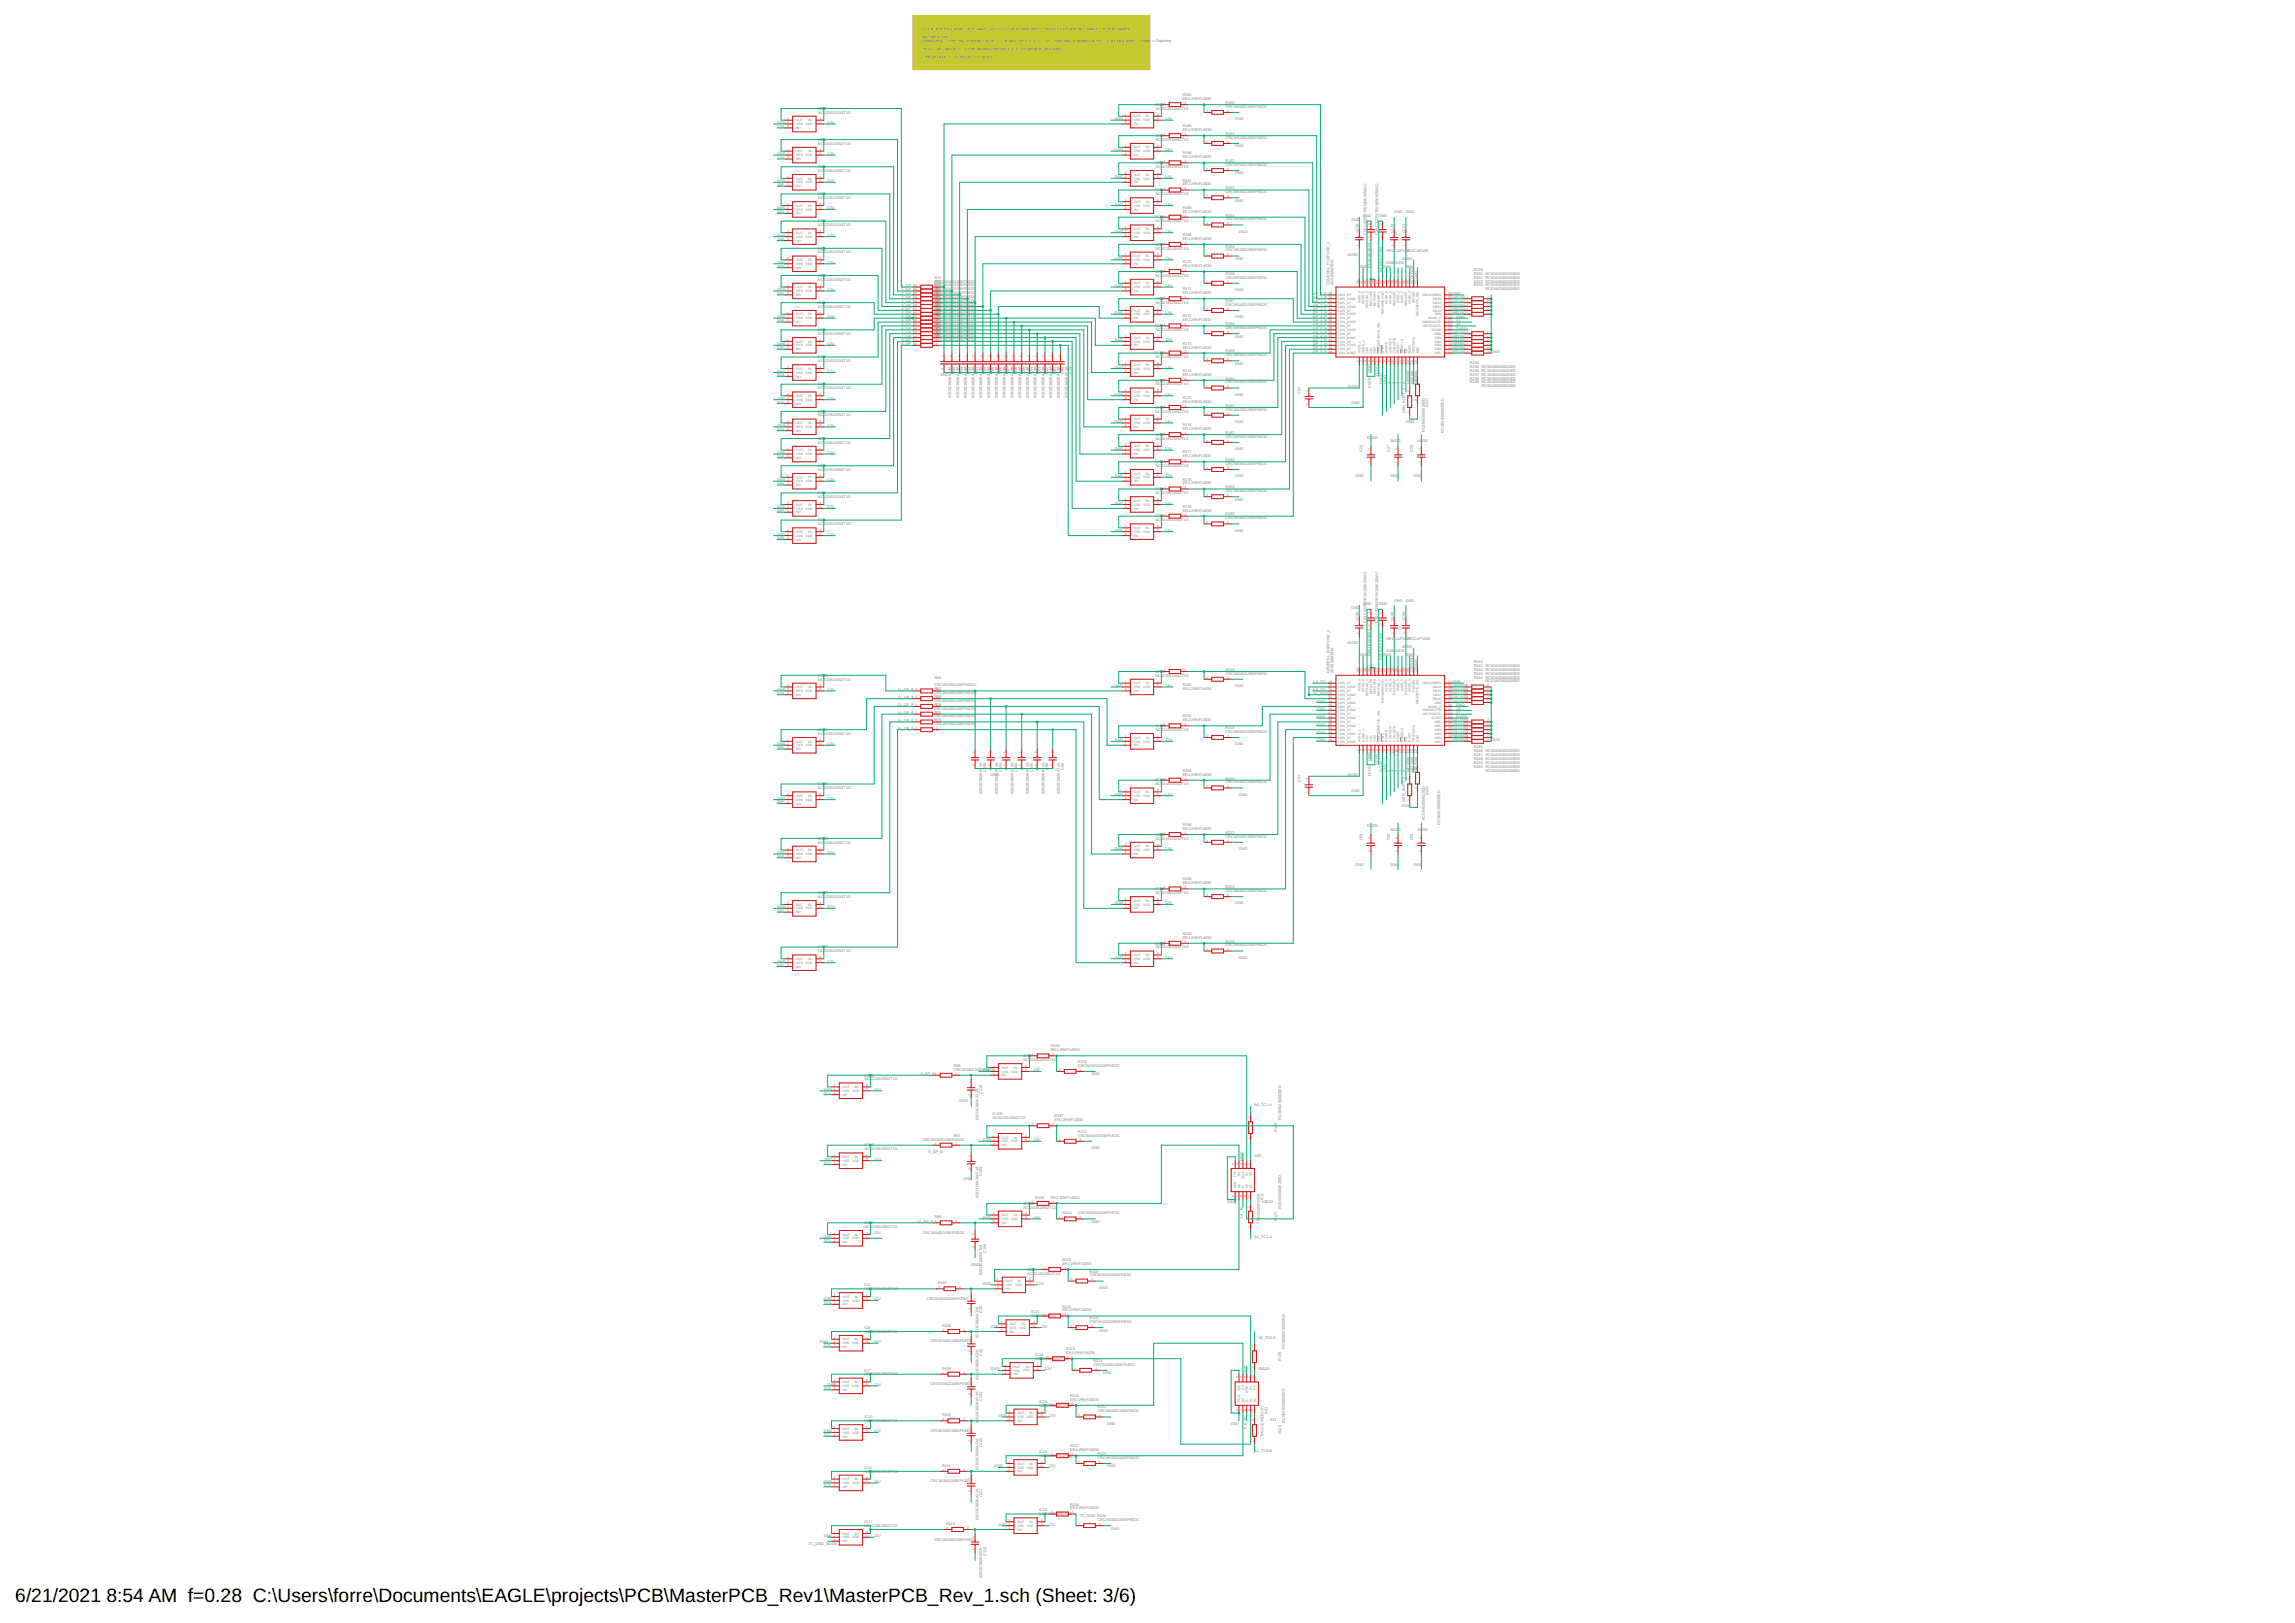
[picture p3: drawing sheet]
<svg xmlns="http://www.w3.org/2000/svg" width="420mm" height="297mm" viewBox="0 0 420 297" stroke-linecap="round" stroke-linejoin="round" font-family="sans-serif">
<defs><g id="words">
<g font-size="3.5">
<text x="2.8" y="293.2">6/21/2021</text>
<text x="19.5" y="293.2">8:54 AM f=0.28 C:\Users\forre\Documents\EAGLE\projects\PCB\MasterPCB_Rev1\MasterPCB_Rev_1.sch (Sheet: 3/6)</text>
</g>
<g font-size=".7" fill="#808080">
<text x="168.6" y="5.4">2x 16 bit differential single frame capture SAR ADCs that are dedicated for measuring simultaneous outputs from strain gauges.</text>
<text x="168.6" y="7.7">Analog signal -&gt; High input impedance buffer -&gt; Low pass filter BW@~200 hz -&gt; High input impedance buffer -&gt; scale input within 5v range</text>
<text x="168.6" y="9.1">The ADC also applies a 3rd order low pass filter with built in oversampling functionalty.</text>
<text x="168.6" y="10.6">Communication occurs thorugh a serial line.</text>
<text x="210.8" y="7.7">-&gt; Digitizing</text>
<text x="216.5" y="17.6">R164</text>
<text x="142.3" y="22.7">GND</text>
<text x="142.3" y="23.4">17P</text>
<text x="149.7" y="20.8">NCS21911SN2T1G</text>
<text x="149.7" y="20.1">IC8</text>
<text x="150.8" y="20.1">3</text>
<text x="151.5" y="22.7">12V</text>
<text x="204.1" y="22">GND</text>
<text x="211.6" y="20.1">NCS21911SN2T1G</text>
<text x="211.6" y="19.4">IC6</text>
<text x="212.6" y="19.4">7</text>
<text x="213.3" y="22">12V</text>
<text x="216.5" y="18.3">ERJ-2RKF1403X</text>
<text x="216.5" y="24">ERJ-2RKF1403X</text>
<text x="216.5" y="23.3">R165</text>
<text x="224.3" y="19.7">CRCW0402100KFKEDC</text>
<text x="224.3" y="19">R180</text>
<text x="226.1" y="22">GND</text>
<text x="142.3" y="28.4">GND</text>
<text x="142.3" y="29.1">17N</text>
<text x="149.7" y="26.5">NCS21911SN2T1G</text>
<text x="149.7" y="25.8">IC8</text>
<text x="150.8" y="25.8">4</text>
<text x="151.5" y="28.4">12V</text>
<text x="204.1" y="27.7">GND</text>
<text x="211.6" y="25.8">NCS21911SN2T1G</text>
<text x="211.6" y="25.1">IC6</text>
<text x="212.6" y="25.1">8</text>
<text x="213.3" y="27.7">12V</text>
<text x="216.5" y="29">ERJ-2RKF1403X</text>
<text x="216.5" y="28.3">R166</text>
<text x="224.3" y="25.4">CRCW0402100KFKEDC</text>
<text x="224.3" y="24.7">R181</text>
<text x="224.3" y="29.7">R182</text>
<text x="226.1" y="27">GND</text>
<text x="142.3" y="33.4">GND</text>
<text x="142.3" y="34.1">18P</text>
<text x="149.7" y="31.5">NCS21911SN2T1G</text>
<text x="149.7" y="30.7">IC8</text>
<text x="149.7" y="35.7">IC8</text>
<text x="150.8" y="30.7">5</text>
<text x="150.8" y="35.7">6</text>
<text x="151.5" y="33.4">12V</text>
<text x="204.1" y="32.6">GND</text>
<text x="211.6" y="30.7">NCS21911SN2T1G</text>
<text x="211.6" y="35.7">NCS21911SN2T1G</text>
<text x="211.6" y="30">IC6</text>
<text x="211.6" y="35">IC7</text>
<text x="212.6" y="30">9</text>
<text x="212.6" y="35">0</text>
<text x="213.3" y="32.6">12V</text>
<text x="216.5" y="33.9">ERJ-2RKF1403X</text>
<text x="216.5" y="33.2">R167</text>
<text x="224.3" y="30.4">CRCW0402100KFKEDC</text>
<text x="224.3" y="35.4">CRCW0402100KFKEDC</text>
<text x="224.3" y="34.7">R183</text>
<text x="226.1" y="31.9">GND</text>
<text x="142.3" y="38.3">GND</text>
<text x="142.3" y="39">18N</text>
<text x="149.7" y="36.4">NCS21911SN2T1G</text>
<text x="149.7" y="41.4">NCS21911SN2T1G</text>
<text x="149.7" y="40.7">IC8</text>
<text x="150.8" y="40.7">7</text>
<text x="151.5" y="38.3">12V</text>
<text x="204.1" y="37.6">GND</text>
<text x="211.6" y="40.7">NCS21911SN2T1G</text>
<text x="211.6" y="40">IC7</text>
<text x="212.6" y="40">1</text>
<text x="213.3" y="37.6">12V</text>
<text x="216.5" y="38.9">ERJ-2RKF1403X</text>
<text x="216.5" y="38.2">R168</text>
<text x="224.3" y="40.3">CRCW0402100KFKEDC</text>
<text x="224.3" y="39.6">R184</text>
<text x="226.1" y="36.9">GND</text>
<text x="247.4" y="40.5">GND</text>
<text x="249.6" y="39.8">GND</text>
<text x="252.4" y="39.8">GND</text>
<text x="255.2" y="39">GND</text>
<text x="257.4" y="39">GND</text>
<text x="142.3" y="43.3">GND</text>
<text x="142.3" y="44">19P</text>
<text x="149.7" y="46.4">NCS21911SN2T1G</text>
<text x="149.7" y="45.7">IC8</text>
<text x="150.8" y="45.7">8</text>
<text x="151.5" y="43.3">12V</text>
<text x="204.1" y="42.6">GND</text>
<text x="204.1" y="47.6">GND</text>
<text x="211.6" y="45.7">NCS21911SN2T1G</text>
<text x="211.6" y="45">IC7</text>
<text x="212.6" y="45">2</text>
<text x="213.3" y="42.6">12V</text>
<text x="213.3" y="47.6">12V</text>
<text x="216.5" y="43.9">ERJ-2RKF1403X</text>
<text x="216.5" y="43.2">R169</text>
<text x="224.3" y="46">CRCW0402100KFKEDC</text>
<text x="224.3" y="45.3">R185</text>
<text x="226.1" y="47.6">GND</text>
<text x="226.8" y="42.6">GND</text>
<text x="246.7" y="46.9">AVDD</text>
<text x="248.7" y="42.2" transform="rotate(-90 248.7 42.2)">C19</text>
<text x="250.2" y="43" transform="rotate(-90 250.2 43)">C25 C3225X7R1N106K250AC</text>
<text x="252.3" y="43" transform="rotate(-90 252.3 43)">C26 C3225X7R1N106K250AC</text>
<text x="253.8" y="46.1">REG</text>
<text x="255.1" y="42.2" transform="rotate(-90 255.1 42.2)">C20</text>
<text x="255.4" y="46.1">CAP20REGCAP100</text>
<text x="256.7" y="47.6">AV</text>
<text x="257.3" y="42.2" transform="rotate(-90 257.3 42.2)">C21</text>
<text x="257.6" y="46.1">0</text>
<text x="257.6" y="47.6">DD</text>
<text x="142.3" y="48.3">GND</text>
<text x="142.3" y="53.3">GND</text>
<text x="142.3" y="49">19N</text>
<text x="142.3" y="54">20P</text>
<text x="149.7" y="51.4">NCS21911SN2T1G</text>
<text x="149.7" y="50.6">IC8</text>
<text x="150.8" y="50.6">9</text>
<text x="151.5" y="48.3">12V</text>
<text x="151.5" y="53.3">12V</text>
<text x="165" y="52.5">1_GP_P</text>
<text x="165" y="53.3">1_GP_N</text>
<text x="165" y="54">2_GP_P</text>
<text x="171.1" y="53.8">CRCW040</text>
<text x="171.1" y="53.1">CRCW040</text>
<text x="171.1" y="52.4">CRCW040</text>
<text x="171.1" y="51.7">CRCW040</text>
<text x="171.1" y="53.8">R68</text>
<text x="171.1" y="53.1">R69</text>
<text x="171.1" y="52.4">R70</text>
<text x="171.1" y="51.7">R71</text>
<text x="171.1" y="51">R72</text>
<text x="174.4" y="53.8">2100KFKEDC</text>
<text x="174.4" y="53.1">2100KFKEDC</text>
<text x="174.4" y="52.4">2100KFKEDC</text>
<text x="174.4" y="51.7">2100KFKEDC</text>
<text x="204.1" y="52.5">GND</text>
<text x="211.6" y="50.6">NCS21911SN2T1G</text>
<text x="211.6" y="49.9">IC7</text>
<text x="212.6" y="49.9">3</text>
<text x="213.3" y="52.5">12V</text>
<text x="216.5" y="48.9">ERJ-2RKF1403X</text>
<text x="216.5" y="53.8">ERJ-2RKF1403X</text>
<text x="216.5" y="48.2">R170</text>
<text x="216.5" y="53.1">R171</text>
<text x="224.3" y="51">CRCW0402100KFKEDC</text>
<text x="224.3" y="50.3">R186</text>
<text x="226.1" y="53.3">GND</text>
<text x="240.3" y="54">GP_1_P</text>
<text x="243.4" y="52.2" transform="rotate(-90 243.4 52.2)">GENERAL_PURPOSE_1</text>
<text x="244.1" y="52.2" transform="rotate(-90 244.1 52.2)">ADS8588HIPM</text>
<text x="248.9" y="49">GND</text>
<text x="251" y="49" transform="rotate(-90 251 49)">REFCAPAB00</text>
<text x="253.1" y="49.7" transform="rotate(-90 253.1 49.7)">REFIN/OUT00</text>
<text x="253.1" y="49">GND</text>
<text x="253.8" y="48.3">GNDAVDD</text>
<text x="257.4" y="49">GND</text>
<text x="258.8" y="51.1" transform="rotate(-90 258.8 51.1)">DVDD</text>
<text x="259.5" y="51.1" transform="rotate(-90 259.5 51.1)">GND</text>
<text x="265.9" y="54">GND</text>
<text x="269.8" y="49.6">R229</text>
<text x="269.8" y="50.3">R230 RCS04020000Z0ED</text>
<text x="269.8" y="51">R231 RCS04020000Z0ED</text>
<text x="269.8" y="51.7">R232 RCS04020000Z0ED</text>
<text x="269.8" y="52.4">R233 RCS04020000Z0ED</text>
<text x="271.9" y="53.1">RCS04020000Z0ED</text>
<text x="142.3" y="58.2">GND</text>
<text x="142.3" y="58.9">20N</text>
<text x="149.7" y="56.3">NCS21911SN2T1G</text>
<text x="149.7" y="55.6">IC9</text>
<text x="150.8" y="55.6">0</text>
<text x="151.5" y="58.2">12V</text>
<text x="165" y="54.7">2_GP_N</text>
<text x="165" y="55.4">3_GP_P</text>
<text x="165" y="56.1">3_GP_N</text>
<text x="165" y="56.8">4_GP_P</text>
<text x="165" y="57.5">4_GP_N</text>
<text x="165" y="58.2">5_GP_P</text>
<text x="165" y="58.9">5_GP_N</text>
<text x="165" y="59.6">6_GP_P</text>
<text x="171.1" y="59.5">CRCW040</text>
<text x="171.1" y="58.8">CRCW040</text>
<text x="171.1" y="58.1">CRCW040</text>
<text x="171.1" y="57.4">CRCW040</text>
<text x="171.1" y="56.7">CRCW040</text>
<text x="171.1" y="56">CRCW040</text>
<text x="171.1" y="55.3">CRCW040</text>
<text x="171.1" y="54.6">CRCW040</text>
<text x="171.1" y="59.5">R60</text>
<text x="171.1" y="58.8">R61</text>
<text x="171.1" y="58.1">R62</text>
<text x="171.1" y="57.4">R63</text>
<text x="171.1" y="56.7">R64</text>
<text x="171.1" y="56">R65</text>
<text x="171.1" y="55.3">R66</text>
<text x="171.1" y="54.6">R67</text>
<text x="174.4" y="59.5">2100KFKEDC</text>
<text x="174.4" y="58.8">2100KFKEDC</text>
<text x="174.4" y="58.1">2100KFKEDC</text>
<text x="174.4" y="57.4">2100KFKEDC</text>
<text x="174.4" y="56.7">2100KFKEDC</text>
<text x="174.4" y="56">2100KFKEDC</text>
<text x="174.4" y="55.3">2100KFKEDC</text>
<text x="174.4" y="54.6">2100KFKEDC</text>
<text x="204.1" y="57.5">GND</text>
<text x="211.6" y="55.6">NCS21911SN2T1G</text>
<text x="211.6" y="54.9">IC7</text>
<text x="211.6" y="59.9">IC7</text>
<text x="212.6" y="54.9">4</text>
<text x="212.6" y="59.9">5</text>
<text x="213.3" y="57.5">12V</text>
<text x="216.5" y="58.8">ERJ-2RKF1403X</text>
<text x="216.5" y="58.1">R172</text>
<text x="224.3" y="56">CRCW0402100KFKEDC</text>
<text x="224.3" y="55.3">R187</text>
<text x="224.3" y="59.5">R188</text>
<text x="226.1" y="58.2">GND</text>
<text x="240.3" y="54.7">GP_1_N</text>
<text x="240.3" y="55.4">GP_2_P</text>
<text x="240.3" y="56.1">GP_2_N</text>
<text x="240.3" y="56.8">GP_3_P</text>
<text x="240.3" y="57.5">GP_3_N</text>
<text x="240.3" y="58.2">GP_4_P</text>
<text x="240.3" y="58.9">GP_4_N</text>
<text x="240.3" y="59.6">GP_5_P</text>
<text x="265.9" y="54.7">N$2700</text>
<text x="265.9" y="55.4">N$2800</text>
<text x="265.9" y="56.1">N$2900</text>
<text x="265.9" y="56.8">N$3000</text>
<text x="265.9" y="57.5">N$3100</text>
<text x="266.6" y="58.2">GND</text>
<text x="266.6" y="58.9">41</text>
<text x="266.6" y="59.6">40</text>
<text x="142.3" y="63.2">GND</text>
<text x="142.3" y="63.9">21P</text>
<text x="149.7" y="61.3">NCS21911SN2T1G</text>
<text x="149.7" y="60.6">IC9</text>
<text x="149.7" y="65.6">IC9</text>
<text x="150.8" y="60.6">1</text>
<text x="150.8" y="65.6">2</text>
<text x="151.5" y="63.2">12V</text>
<text x="165" y="61.1">7_GP_P</text>
<text x="165" y="60.4">6_GP_N</text>
<text x="165" y="61.8">7_GP_N</text>
<text x="165" y="62.5">8_GP_P</text>
<text x="165" y="63.2">8_GP_N</text>
<text x="171.1" y="62.4">CRCW040</text>
<text x="171.1" y="61.7">CRCW040</text>
<text x="171.1" y="60.9">CRCW040</text>
<text x="171.1" y="60.2">CRCW040</text>
<text x="171.1" y="61.7">R57</text>
<text x="171.1" y="60.9">R58</text>
<text x="171.1" y="60.2">R59</text>
<text x="174.4" y="62.4">2100KFKEDC</text>
<text x="174.4" y="61.7">2100KFKEDC</text>
<text x="174.4" y="60.9">2100KFKEDC</text>
<text x="174.4" y="60.2">2100KFKEDC</text>
<text x="204.1" y="62.5">GND</text>
<text x="211.6" y="60.6">NCS21911SN2T1G</text>
<text x="211.6" y="65.6">NCS21911SN2T1G</text>
<text x="211.6" y="64.9">IC7</text>
<text x="212.6" y="64.9">6</text>
<text x="213.3" y="62.5">12V</text>
<text x="216.5" y="63.8">ERJ-2RKF1403X</text>
<text x="216.5" y="63.1">R173</text>
<text x="224.3" y="60.2">CRCW0402100KFKEDC</text>
<text x="224.3" y="65.2">CRCW0402100KFKEDC</text>
<text x="224.3" y="64.5">R189</text>
<text x="226.1" y="61.8">GND</text>
<text x="240.3" y="60.4">GP_5_N</text>
<text x="240.3" y="61.1">GP_6_P</text>
<text x="240.3" y="61.8">GP_6_N</text>
<text x="240.3" y="62.5">GP_7_P</text>
<text x="240.3" y="63.2">GP_7_N</text>
<text x="240.3" y="63.9">GP_8_P</text>
<text x="240.3" y="64.6">GP_8_N</text>
<text x="265.9" y="61.1">N$3200</text>
<text x="265.9" y="61.8">N$3300</text>
<text x="265.9" y="62.5">N$3400</text>
<text x="265.9" y="63.2">N$3500</text>
<text x="265.9" y="63.9">N$3600</text>
<text x="265.9" y="64.6">N$3700</text>
<text x="266.6" y="60.4">DVDD</text>
<text x="273" y="64.6">GND</text>
<text x="142.3" y="68.2">GND</text>
<text x="142.3" y="68.9">21N</text>
<text x="149.7" y="66.3">NCS21911SN2T1G</text>
<text x="149.7" y="71.3">NCS21911SN2T1G</text>
<text x="149.7" y="70.5">IC9</text>
<text x="150.8" y="70.5">3</text>
<text x="151.5" y="68.2">12V</text>
<text x="172.1" y="68.9">GND</text>
<text x="174.9" y="68.4" transform="rotate(-90 174.9 68.4)">C94</text>
<text x="176.3" y="68.4" transform="rotate(-90 176.3 68.4)">C93</text>
<text x="177.7" y="68.4" transform="rotate(-90 177.7 68.4)">C92</text>
<text x="179.1" y="68.4" transform="rotate(-90 179.1 68.4)">C91</text>
<text x="180.5" y="68.4" transform="rotate(-90 180.5 68.4)">C90</text>
<text x="182" y="68.4" transform="rotate(-90 182 68.4)">C89</text>
<text x="183.4" y="68.4" transform="rotate(-90 183.4 68.4)">C88</text>
<text x="184.8" y="68.4" transform="rotate(-90 184.8 68.4)">C87</text>
<text x="186.2" y="68.4" transform="rotate(-90 186.2 68.4)">C86</text>
<text x="187.7" y="68.4" transform="rotate(-90 187.7 68.4)">C85</text>
<text x="189.1" y="68.4" transform="rotate(-90 189.1 68.4)">C84</text>
<text x="190.5" y="68.4" transform="rotate(-90 190.5 68.4)">C83</text>
<text x="191.9" y="68.4" transform="rotate(-90 191.9 68.4)">C82</text>
<text x="193.3" y="68.4" transform="rotate(-90 193.3 68.4)">C81</text>
<text x="194.8" y="68.4" transform="rotate(-90 194.8 68.4)">C80</text>
<text x="196.2" y="68.4" transform="rotate(-90 196.2 68.4)">C79</text>
<text x="204.1" y="67.5">GND</text>
<text x="211.6" y="70.5">NCS21911SN2T1G</text>
<text x="211.6" y="69.8">IC7</text>
<text x="212.6" y="69.8">7</text>
<text x="213.3" y="67.5">12V</text>
<text x="216.5" y="68.8">ERJ-2RKF1403X</text>
<text x="216.5" y="68.1">R174</text>
<text x="224.3" y="70.2">CRCW0402100KFKEDC</text>
<text x="224.3" y="69.5">R190</text>
<text x="226.1" y="66.8">GND</text>
<text x="246.7" y="71">AVDD</text>
<text x="251" y="71" transform="rotate(-90 251 71)">DVDD</text>
<text x="251" y="68.2" transform="rotate(-90 251 68.2)">GND</text>
<text x="252.4" y="68.9" transform="rotate(-90 252.4 68.9)">DVDD</text>
<text x="253.1" y="70.3" transform="rotate(-90 253.1 70.3)">DVDD</text>
<text x="253.8" y="70.3" transform="rotate(-90 253.8 70.3)">GND</text>
<text x="254.5" y="70.3" transform="rotate(-90 254.5 70.3)">3</text>
<text x="255.2" y="70.3" transform="rotate(-90 255.2 70.3)">3</text>
<text x="256" y="70.3" transform="rotate(-90 256 70.3)">2</text>
<text x="256.7" y="70.3" transform="rotate(-90 256.7 70.3)">1</text>
<text x="257.4" y="70.3" transform="rotate(-90 257.4 70.3)">0</text>
<text x="258.1" y="70.3" transform="rotate(-90 258.1 70.3)">N$2000</text>
<text x="258.8" y="70.3" transform="rotate(-90 258.8 70.3)">N$2100</text>
<text x="259.5" y="70.3" transform="rotate(-90 259.5 70.3)">N$3800</text>
<text x="269.1" y="66.6">R234</text>
<text x="269.1" y="67.3">R235 RCS04020000Z0ED</text>
<text x="269.1" y="68.1">R236 RCS04020000Z0ED</text>
<text x="269.1" y="68.8">R237 RCS04020000Z0ED</text>
<text x="269.1" y="69.5">R238 RCS04020000Z0ED</text>
<text x="269.1" y="70.2">R239 RCS04020000Z0ED</text>
<text x="271.2" y="70.9">RCS04020000Z0ED</text>
<text x="142.3" y="73.2">GND</text>
<text x="142.3" y="73.9">22P</text>
<text x="149.7" y="76.2">NCS21911SN2T1G</text>
<text x="149.7" y="75.5">IC9</text>
<text x="150.8" y="75.5">4</text>
<text x="151.5" y="73.2">12V</text>
<text x="174.2" y="72.8" transform="rotate(-90 174.2 72.8)">02013C682KAT2A</text>
<text x="175.6" y="72.8" transform="rotate(-90 175.6 72.8)">02013C682KAT2A</text>
<text x="177" y="72.8" transform="rotate(-90 177 72.8)">02013C682KAT2A</text>
<text x="178.4" y="72.8" transform="rotate(-90 178.4 72.8)">02013C682KAT2A</text>
<text x="179.8" y="72.8" transform="rotate(-90 179.8 72.8)">02013C682KAT2A</text>
<text x="181.3" y="72.8" transform="rotate(-90 181.3 72.8)">02013C682KAT2A</text>
<text x="182.7" y="72.8" transform="rotate(-90 182.7 72.8)">02013C682KAT2A</text>
<text x="184.1" y="72.8" transform="rotate(-90 184.1 72.8)">02013C682KAT2A</text>
<text x="185.5" y="72.8" transform="rotate(-90 185.5 72.8)">02013C682KAT2A</text>
<text x="186.9" y="72.8" transform="rotate(-90 186.9 72.8)">02013C682KAT2A</text>
<text x="188.4" y="72.8" transform="rotate(-90 188.4 72.8)">02013C682KAT2A</text>
<text x="189.8" y="72.8" transform="rotate(-90 189.8 72.8)">02013C682KAT2A</text>
<text x="191.2" y="72.8" transform="rotate(-90 191.2 72.8)">02013C682KAT2A</text>
<text x="192.6" y="72.8" transform="rotate(-90 192.6 72.8)">02013C682KAT2A</text>
<text x="194" y="72.8" transform="rotate(-90 194 72.8)">02013C682KAT2A</text>
<text x="195.5" y="72.8" transform="rotate(-90 195.5 72.8)">02013C682KAT2A</text>
<text x="204.1" y="72.4">GND</text>
<text x="204.1" y="77.4">GND</text>
<text x="211.6" y="75.5">NCS21911SN2T1G</text>
<text x="211.6" y="74.8">IC7</text>
<text x="212.6" y="74.8">8</text>
<text x="213.3" y="72.4">12V</text>
<text x="213.3" y="77.4">12V</text>
<text x="216.5" y="73.7">ERJ-2RKF1403X</text>
<text x="216.5" y="73">R175</text>
<text x="224.3" y="75.2">CRCW0402100KFKEDC</text>
<text x="224.3" y="74.4">R191</text>
<text x="226.1" y="77.4">GND</text>
<text x="226.1" y="72.4">GND</text>
<text x="238.1" y="72.1" transform="rotate(-90 238.1 72.1)">C22</text>
<text x="247.4" y="73.9">GND</text>
<text x="257.3" y="75.6" transform="rotate(-90 257.3 75.6)">GEN_BUSY_1</text>
<text x="257.4" y="77.4">GND</text>
<text x="261.5" y="74.4" transform="rotate(-90 261.5 74.4)">R227</text>
<text x="142.3" y="78.1">GND</text>
<text x="142.3" y="83.1">GND</text>
<text x="142.3" y="78.8">22N</text>
<text x="142.3" y="83.8">23P</text>
<text x="149.7" y="81.2">NCS21911SN2T1G</text>
<text x="149.7" y="80.5">IC9</text>
<text x="150.8" y="80.5">5</text>
<text x="151.5" y="78.1">12V</text>
<text x="151.5" y="83.1">12V</text>
<text x="204.1" y="82.4">GND</text>
<text x="211.6" y="80.5">NCS21911SN2T1G</text>
<text x="211.6" y="79.8">IC7</text>
<text x="212.6" y="79.8">9</text>
<text x="213.3" y="82.4">12V</text>
<text x="216.5" y="78.7">ERJ-2RKF1403X</text>
<text x="216.5" y="83.7">ERJ-2RKF1403X</text>
<text x="216.5" y="78">R176</text>
<text x="216.5" y="83">R177</text>
<text x="224.3" y="80.1">CRCW0402100KFKEDC</text>
<text x="224.3" y="79.4">R192</text>
<text x="226.1" y="82.4">GND</text>
<text x="249.4" y="82.7" transform="rotate(-90 249.4 82.7)">C24</text>
<text x="250.3" y="80.3">DVDD</text>
<text x="254.4" y="82.7" transform="rotate(-90 254.4 82.7)">C27</text>
<text x="254.5" y="81">AVDD</text>
<text x="258.7" y="82.7" transform="rotate(-90 258.7 82.7)">C23</text>
<text x="259.5" y="81">AV</text>
<text x="260.4" y="81">DD</text>
<text x="260.8" y="79.1" transform="rotate(-90 260.8 79.1)">RCS04020000Z0ED</text>
<text x="264.4" y="79.2" transform="rotate(-90 264.4 79.2)">RCS04020000Z0ED</text>
<text x="142.3" y="88.1">GND</text>
<text x="142.3" y="88.8">23N</text>
<text x="149.7" y="86.2">NCS21911SN2T1G</text>
<text x="149.7" y="85.5">IC9</text>
<text x="150.8" y="85.5">6</text>
<text x="151.5" y="88.1">12V</text>
<text x="204.1" y="87.4">GND</text>
<text x="211.6" y="85.5">NCS21911SN2T1G</text>
<text x="211.6" y="84.8">IC8</text>
<text x="211.6" y="89.7">IC8</text>
<text x="212.6" y="84.8">0</text>
<text x="212.6" y="89.7">1</text>
<text x="213.3" y="87.4">12V</text>
<text x="216.5" y="88.7">ERJ-2RKF1403X</text>
<text x="216.5" y="88">R178</text>
<text x="224.3" y="85.1">CRCW0402100KFKEDC</text>
<text x="224.3" y="84.4">R193</text>
<text x="224.3" y="89.4">R194</text>
<text x="226.1" y="87.4">GND</text>
<text x="248.1" y="87.4">GND</text>
<text x="254.5" y="87.4">GND</text>
<text x="258.8" y="87.4">GND</text>
<text x="142.3" y="93">GND</text>
<text x="142.3" y="93.8">24P</text>
<text x="149.7" y="91.1">NCS21911SN2T1G</text>
<text x="149.7" y="90.4">IC9</text>
<text x="149.7" y="95.4">IC9</text>
<text x="150.8" y="90.4">7</text>
<text x="150.8" y="95.4">8</text>
<text x="151.5" y="93">12V</text>
<text x="204.1" y="92.3">GND</text>
<text x="211.6" y="90.4">NCS21911SN2T1G</text>
<text x="211.6" y="95.4">NCS21911SN2T1G</text>
<text x="211.6" y="94.7">IC8</text>
<text x="212.6" y="94.7">2</text>
<text x="213.3" y="92.3">12V</text>
<text x="216.5" y="93.6">ERJ-2RKF1403X</text>
<text x="216.5" y="92.9">R179</text>
<text x="224.3" y="90.1">CRCW0402100KFKEDC</text>
<text x="224.3" y="95.1">CRCW0402100KFKEDC</text>
<text x="224.3" y="94.3">R195</text>
<text x="226.1" y="91.6">GND</text>
<text x="142.3" y="98">GND</text>
<text x="142.3" y="98.7">24N</text>
<text x="149.7" y="96.1">NCS21911SN2T1G</text>
<text x="151.5" y="98">12V</text>
<text x="204.1" y="97.3">GND</text>
<text x="213.3" y="97.3">12V</text>
<text x="226.1" y="97.3">GND</text>
<text x="247.4" y="111.5">GND</text>
<text x="248.7" y="113.3" transform="rotate(-90 248.7 113.3)">C28</text>
<text x="249.6" y="110.8">GND</text>
<text x="252.4" y="110.8">GND</text>
<text x="255.1" y="113.3" transform="rotate(-90 255.1 113.3)">C29</text>
<text x="255.2" y="110.1">GND</text>
<text x="257.3" y="113.3" transform="rotate(-90 257.3 113.3)">C30</text>
<text x="257.4" y="110.1">GND</text>
<text x="246.7" y="117.9">AVDD</text>
<text x="250.2" y="114" transform="rotate(-90 250.2 114)">C34 C3225X7R1N106K250AC</text>
<text x="252.3" y="114" transform="rotate(-90 252.3 114)">C35 C3225X7R1N106K250AC</text>
<text x="253.8" y="119.3">GNDAVDD</text>
<text x="253.8" y="117.2">REG</text>
<text x="255.4" y="117.2">CAP20REGCAP1000</text>
<text x="256.7" y="118.6">AV</text>
<text x="257.6" y="117.2">00</text>
<text x="257.6" y="118.6">DD</text>
<text x="149.7" y="124.5">NCS21911SN2T1G</text>
<text x="149.7" y="123.8">IC119</text>
<text x="171.1" y="125.6">CRCW0402100KFKEDC</text>
<text x="171.1" y="124.2">R84</text>
<text x="204.1" y="125.7">GND</text>
<text x="211.6" y="123.8">NCS21911SN2T1G</text>
<text x="211.6" y="123.1">IC1</text>
<text x="212.6" y="123.1">03</text>
<text x="213.3" y="125.7">12V</text>
<text x="216.5" y="125.6">R200</text>
<text x="224.3" y="123.5">CRCW0402100KFKEDC</text>
<text x="224.3" y="122.8">R216</text>
<text x="226.1" y="125.7">GND</text>
<text x="240.3" y="125">1-4_TC</text>
<text x="243.4" y="123.2" transform="rotate(-90 243.4 123.2)">GENERAL_PURPOSE_2</text>
<text x="244.1" y="123.2" transform="rotate(-90 244.1 123.2)">ADS8588HIPM</text>
<text x="248.9" y="120">GND</text>
<text x="251" y="120" transform="rotate(-90 251 120)">REFCAPAB000</text>
<text x="253.1" y="120.8" transform="rotate(-90 253.1 120.8)">REFIN/OUT000</text>
<text x="253.1" y="120">GND</text>
<text x="257.4" y="120">GND</text>
<text x="258.8" y="122.2" transform="rotate(-90 258.8 122.2)">DVDD</text>
<text x="259.5" y="122.2" transform="rotate(-90 259.5 122.2)">GND</text>
<text x="265.9" y="125">GND</text>
<text x="265.9" y="125.7">N$39000</text>
<text x="269.8" y="121.3">R240</text>
<text x="269.8" y="122.1">R241 RCS04020000Z0ED</text>
<text x="269.8" y="122.8">R242 RCS04020000Z0ED</text>
<text x="269.8" y="123.5">R243 RCS04020000Z0ED</text>
<text x="269.8" y="124.2">R244 RCS04020000Z0ED</text>
<text x="271.9" y="124.9">RCS04020000Z0ED</text>
<text x="142.3" y="126.4">GND</text>
<text x="142.3" y="127.2">27P</text>
<text x="151.5" y="126.4">12V</text>
<text x="164.3" y="126.4">11_GP_P</text>
<text x="164.3" y="127.9">12_GP_P</text>
<text x="164.3" y="129.3">13_GP_P</text>
<text x="164.3" y="130.7">14_GP_P</text>
<text x="171.1" y="131.3">CRCW0402100KFKEDC</text>
<text x="171.1" y="129.9">CRCW0402100KFKEDC</text>
<text x="171.1" y="128.5">CRCW0402100KFKEDC</text>
<text x="171.1" y="127">CRCW0402100KFKEDC</text>
<text x="171.1" y="130.6">R76</text>
<text x="171.1" y="129.2">R78</text>
<text x="171.1" y="127.7">R80</text>
<text x="171.1" y="126.3">R82</text>
<text x="216.5" y="126.3">ERJ-2RKF1403X</text>
<text x="216.5" y="131.3">R202</text>
<text x="240.3" y="127.2">TC_GND</text>
<text x="240.3" y="126.4">5-8_TC</text>
<text x="241" y="131.4">GND</text>
<text x="241" y="130">GND</text>
<text x="241" y="128.6">GND</text>
<text x="265.9" y="126.4">N$40000</text>
<text x="265.9" y="127.2">N$41000</text>
<text x="265.9" y="127.9">N$42000</text>
<text x="265.9" y="128.6">N$43000</text>
<text x="266.6" y="129.3">GND</text>
<text x="266.6" y="131.4">DVDD</text>
<text x="266.6" y="130">16</text>
<text x="266.6" y="130.7">17</text>
<text x="142.3" y="136.4">GND</text>
<text x="142.3" y="137.1">28P</text>
<text x="149.7" y="134.5">NCS21911SN2T1G</text>
<text x="149.7" y="133.8">IC1</text>
<text x="150.8" y="133.8">21</text>
<text x="151.5" y="136.4">12V</text>
<text x="164.3" y="132.1">15_GP_P</text>
<text x="164.3" y="133.6">16_GP_P</text>
<text x="171.1" y="132.7">CRCW0402100KFKEDC</text>
<text x="171.1" y="132">R74</text>
<text x="204.1" y="135.7">GND</text>
<text x="211.6" y="133.8">NCS21911SN2T1G</text>
<text x="211.6" y="133.1">IC1</text>
<text x="212.6" y="133.1">05</text>
<text x="213.3" y="135.7">12V</text>
<text x="216.5" y="132">ERJ-2RKF1403X</text>
<text x="224.3" y="134.1">CRCW0402100KFKEDC</text>
<text x="224.3" y="133.4">R218</text>
<text x="226.1" y="136.4">GND</text>
<text x="241" y="135.7">GND</text>
<text x="241" y="134.3">GND</text>
<text x="241" y="132.8">GND</text>
<text x="265.9" y="132.1">N$44000</text>
<text x="265.9" y="132.8">N$45000</text>
<text x="265.9" y="133.6">N$46000</text>
<text x="265.9" y="134.3">N$47000</text>
<text x="265.9" y="135">N$48000</text>
<text x="265.9" y="135.7">N$49000</text>
<text x="269.8" y="137">R245</text>
<text x="269.8" y="137.7">R246 RCS04020000Z0ED</text>
<text x="273" y="135.7">GND</text>
<text x="149.7" y="143.7">IC1</text>
<text x="150.8" y="143.7">23</text>
<text x="179.8" y="140.4" transform="rotate(-90 179.8 140.4)">2A</text>
<text x="180.5" y="141.2" transform="rotate(-90 180.5 141.2)">C106</text>
<text x="181.4" y="142.1">GND</text>
<text x="182.7" y="140.4" transform="rotate(-90 182.7 140.4)">2A</text>
<text x="183.4" y="141.2" transform="rotate(-90 183.4 141.2)">C104</text>
<text x="185.5" y="140.4" transform="rotate(-90 185.5 140.4)">2A</text>
<text x="186.2" y="141.2" transform="rotate(-90 186.2 141.2)">C102</text>
<text x="188.4" y="140.4" transform="rotate(-90 188.4 140.4)">2A</text>
<text x="189.1" y="141.2" transform="rotate(-90 189.1 141.2)">C100</text>
<text x="191.2" y="140.4" transform="rotate(-90 191.2 140.4)">2A</text>
<text x="191.9" y="140.9" transform="rotate(-90 191.9 140.9)">C98</text>
<text x="194.8" y="140.9" transform="rotate(-90 194.8 140.9)">C96</text>
<text x="211.6" y="143.7">NCS21911SN2T1G</text>
<text x="211.6" y="143">IC1</text>
<text x="212.6" y="143">07</text>
<text x="216.5" y="142">ERJ-2RKF1403X</text>
<text x="216.5" y="141.2">R204</text>
<text x="224.3" y="143.4">CRCW0402100KFKEDC</text>
<text x="224.3" y="142.7">R220</text>
<text x="238.1" y="143.1" transform="rotate(-90 238.1 143.1)">C31</text>
<text x="246.7" y="142.1">AVDD</text>
<text x="251" y="142.1" transform="rotate(-90 251 142.1)">DVDD</text>
<text x="251" y="139.2" transform="rotate(-90 251 139.2)">GND</text>
<text x="252.4" y="139.9" transform="rotate(-90 252.4 139.9)">DVDD</text>
<text x="253.1" y="141.4" transform="rotate(-90 253.1 141.4)">DVDD</text>
<text x="253.8" y="141.4" transform="rotate(-90 253.8 141.4)">GND</text>
<text x="254.5" y="141.4" transform="rotate(-90 254.5 141.4)">3</text>
<text x="255.2" y="141.4" transform="rotate(-90 255.2 141.4)">3</text>
<text x="256" y="141.4" transform="rotate(-90 256 141.4)">2</text>
<text x="256.7" y="141.4" transform="rotate(-90 256.7 141.4)">1</text>
<text x="257.4" y="141.4" transform="rotate(-90 257.4 141.4)">0</text>
<text x="258.1" y="141.4" transform="rotate(-90 258.1 141.4)">N$20000</text>
<text x="258.8" y="141.4" transform="rotate(-90 258.8 141.4)">N$21000</text>
<text x="259.5" y="141.4" transform="rotate(-90 259.5 141.4)">N$50000</text>
<text x="269.8" y="138.4">R247 RCS04020000Z0ED</text>
<text x="269.8" y="139.1">R248 RCS04020000Z0ED</text>
<text x="269.8" y="139.8">R249 RCS04020000Z0ED</text>
<text x="269.8" y="140.5">R250 RCS04020000Z0ED</text>
<text x="271.9" y="141.2">RCS04020000Z0ED</text>
<text x="142.3" y="146.3">GND</text>
<text x="142.3" y="147.1">29P</text>
<text x="149.7" y="144.4">NCS21911SN2T1G</text>
<text x="151.5" y="146.3">12V</text>
<text x="179.8" y="145.3" transform="rotate(-90 179.8 145.3)">02013C682KAT</text>
<text x="182.7" y="145.3" transform="rotate(-90 182.7 145.3)">02013C682KAT</text>
<text x="185.5" y="145.3" transform="rotate(-90 185.5 145.3)">02013C682KAT</text>
<text x="188.4" y="145.3" transform="rotate(-90 188.4 145.3)">02013C682KAT</text>
<text x="191.2" y="145.3" transform="rotate(-90 191.2 145.3)">02013C682KAT</text>
<text x="194" y="145.3" transform="rotate(-90 194 145.3)">02013C682KAT2A</text>
<text x="204.1" y="145.6">GND</text>
<text x="213.3" y="145.6">12V</text>
<text x="226.8" y="145.6">GND</text>
<text x="247.4" y="144.9">GND</text>
<text x="256.7" y="147.8">GND</text>
<text x="257.3" y="146.7" transform="rotate(-90 257.3 146.7)">GEN_BUSY_2</text>
<text x="261.5" y="145.5" transform="rotate(-90 261.5 145.5)">R251</text>
<text x="149.7" y="154.4">NCS21911SN2T1G</text>
<text x="149.7" y="153.7">IC1</text>
<text x="150.8" y="153.7">25</text>
<text x="204.1" y="155.6">GND</text>
<text x="211.6" y="153.7">NCS21911SN2T1G</text>
<text x="211.6" y="153">IC1</text>
<text x="212.6" y="153">09</text>
<text x="213.3" y="155.6">12V</text>
<text x="216.5" y="151.9">ERJ-2RKF1403X</text>
<text x="216.5" y="151.2">R206</text>
<text x="224.3" y="153.3">CRCW0402100KFKEDC</text>
<text x="224.3" y="152.6">R222</text>
<text x="226.8" y="155.6">GND</text>
<text x="249.4" y="153.8" transform="rotate(-90 249.4 153.8)">C33</text>
<text x="250.3" y="151.3">DVDD</text>
<text x="254.4" y="153.8" transform="rotate(-90 254.4 153.8)">C36</text>
<text x="254.5" y="152">AVDD</text>
<text x="258.7" y="153.8" transform="rotate(-90 258.7 153.8)">C32</text>
<text x="259.5" y="152">AV</text>
<text x="260.4" y="152">DD</text>
<text x="260.8" y="150.2" transform="rotate(-90 260.8 150.2)">RCS04020000Z0ED</text>
<text x="263.7" y="151" transform="rotate(-90 263.7 151)">RCS04020000Z0ED</text>
<text x="142.3" y="156.3">GND</text>
<text x="142.3" y="157">30P</text>
<text x="151.5" y="156.3">12V</text>
<text x="216.5" y="161.9">ERJ-2RKF1403X</text>
<text x="216.5" y="161.1">R208</text>
<text x="248.1" y="158.4">GND</text>
<text x="254.5" y="158.4">GND</text>
<text x="258.8" y="158.4">GND</text>
<text x="142.3" y="166.2">GND</text>
<text x="142.3" y="166.9">31P</text>
<text x="149.7" y="164.3">NCS21911SN2T1G</text>
<text x="149.7" y="163.6">IC1</text>
<text x="150.8" y="163.6">27</text>
<text x="151.5" y="166.2">12V</text>
<text x="204.1" y="165.5">GND</text>
<text x="211.6" y="163.6">NCS21911SN2T1G</text>
<text x="211.6" y="162.9">IC111</text>
<text x="213.3" y="165.5">12V</text>
<text x="224.3" y="163.3">CRCW0402100KFKEDC</text>
<text x="224.3" y="162.6">R224</text>
<text x="226.1" y="165.5">GND</text>
<text x="149.7" y="173.6">IC1</text>
<text x="150.8" y="173.6">29</text>
<text x="211.6" y="173.6">NCS21911SN2T1G</text>
<text x="211.6" y="172.9">IC113</text>
<text x="216.5" y="171.8">ERJ-2RKF1403X</text>
<text x="216.5" y="171.1">R210</text>
<text x="224.3" y="173.2">CRCW0402100KFKEDC</text>
<text x="224.3" y="172.5">R226</text>
<text x="142.3" y="176.2">GND</text>
<text x="142.3" y="176.9">32P</text>
<text x="149.7" y="174.3">NCS21911SN2T1G</text>
<text x="151.5" y="176.2">12V</text>
<text x="204.1" y="175.5">GND</text>
<text x="213.3" y="175.5">12V</text>
<text x="226.8" y="175.5">GND</text>
<text x="192.4" y="191.7">R196</text>
<text x="158.3" y="197.7">NCS21911SN2T1G</text>
<text x="158.3" y="197">IC115</text>
<text x="168.6" y="196.8">9_GP_P</text>
<text x="174.6" y="196">CRCW0402100KGND</text>
<text x="174.6" y="195.2">R88</text>
<text x="180" y="196">FKEDC</text>
<text x="187.4" y="194.2">NCS21911SN2T1G</text>
<text x="187.4" y="193.5">IC9</text>
<text x="188.5" y="193.5">9</text>
<text x="189.2" y="196.1">12V</text>
<text x="192.4" y="192.4">ERJ-2RKF1403X</text>
<text x="197.3" y="195.2">CRCW0402100KFKEDC</text>
<text x="197.3" y="194.5">R212</text>
<text x="199.8" y="196.8">GND</text>
<text x="150.8" y="199.6">GND</text>
<text x="150.8" y="200.3">TC1</text>
<text x="160" y="199.6">12V</text>
<text x="175.7" y="201.8">GND</text>
<text x="179.8" y="200.2" transform="rotate(-90 179.8 200.2)">C110</text>
<text x="229.7" y="202.5">A0_TC1-4</text>
<text x="158.3" y="209.8">IC116</text>
<text x="168.9" y="208.7">CRCW0402100KFKEDC</text>
<text x="174.6" y="208">R87</text>
<text x="179.1" y="205" transform="rotate(-90 179.1 205)">02013C682KAT2A</text>
<text x="179.9" y="208.9">GND</text>
<text x="181.7" y="204.8">NCS21911SN2T1G</text>
<text x="181.7" y="204.1">IC100</text>
<text x="189.2" y="208.9">12V</text>
<text x="193.1" y="205.2">ERJ-2RKF1403X</text>
<text x="193.1" y="204.5">R197</text>
<text x="197.3" y="208">CRCW0402100KFKEDC</text>
<text x="197.3" y="207.3">R213</text>
<text x="233.8" y="207.1" transform="rotate(-90 233.8 207.1)">R128</text>
<text x="234.5" y="205" transform="rotate(-90 234.5 205)">RCS04020000Z0ED</text>
<text x="150.8" y="212.4">GND</text>
<text x="150.8" y="213.1">TC2</text>
<text x="158.3" y="210.5">NCS21911SN2T1G</text>
<text x="160" y="212.4">12V</text>
<text x="170" y="211">9_GP_N</text>
<text x="176.4" y="216">GND</text>
<text x="179.8" y="215.1" transform="rotate(-90 179.8 215.1)">C109</text>
<text x="199.8" y="210.3">GND</text>
<text x="227.5" y="212.4" transform="rotate(-90 227.5 212.4)">GND</text>
<text x="229.7" y="211.7">A00</text>
<text x="179.1" y="219.2" transform="rotate(-90 179.1 219.2)">02013C682KAT2A</text>
<text x="187.4" y="221.2">NCS21911SN2T1G</text>
<text x="187.4" y="220.5">IC1</text>
<text x="188.5" y="220.5">01</text>
<text x="189.5" y="219.4">R198</text>
<text x="192.4" y="219.4">ERJ-2RKF1403X</text>
<text x="224.7" y="220.2">G5V</text>
<text x="231.1" y="220.2">N$122</text>
<text x="231.3" y="219.5" transform="rotate(-90 231.3 219.5)">IC3</text>
<text x="234.5" y="221.3" transform="rotate(-90 234.5 221.3)">RCS04020000Z0ED</text>
<text x="150.8" y="226.6">GND</text>
<text x="150.8" y="227.3">TC3</text>
<text x="158.3" y="224.7">NCS21911SN2T1G</text>
<text x="158.3" y="224">IC117</text>
<text x="160" y="225.9">12V</text>
<text x="167.9" y="223.8">10_GP_P</text>
<text x="168.9" y="225.8">CRCW0402100KFKEDC</text>
<text x="171.1" y="223">R86</text>
<text x="179.9" y="223.1">GND</text>
<text x="189.2" y="223.1">12V</text>
<text x="194.5" y="222.3">R214</text>
<text x="197.3" y="222.3">CRCW0402100KFKEDC</text>
<text x="199.8" y="223.8">GND</text>
<text x="227.5" y="223.1" transform="rotate(-90 227.5 223.1)">1-4_TC</text>
<text x="229.7" y="226.6">A1_TC1-4</text>
<text x="230.6" y="223.9" transform="rotate(-90 230.6 223.9)">TM</text>
<text x="230.6" y="222.9" transform="rotate(-90 230.6 222.9)">UX1104DGSR</text>
<text x="233.8" y="223.4" transform="rotate(-90 233.8 223.4)">R</text>
<text x="233.8" y="222.9" transform="rotate(-90 233.8 222.9)">127</text>
<text x="177.8" y="231.6">GND</text>
<text x="179.8" y="233.4" transform="rotate(-90 179.8 233.4)">02013C682KAT2A</text>
<text x="180.5" y="229.4" transform="rotate(-90 180.5 229.4)">C108</text>
<text x="188.1" y="233.3">NCS21911SN2T1G</text>
<text x="188.1" y="232.6">IC1</text>
<text x="189.2" y="232.6">2</text>
<text x="194.5" y="231.5">ERJ-2RKF1403X</text>
<text x="194.5" y="230.8">R113</text>
<text x="199.5" y="233.6">CRCW0402100KFKEDC</text>
<text x="199.5" y="232.9">R119</text>
<text x="150.8" y="238">GND</text>
<text x="150.8" y="238.7">TC4</text>
<text x="158.3" y="236.1">NCS21911SN2T1G</text>
<text x="158.3" y="235.4">IC5</text>
<text x="160" y="238">12V</text>
<text x="169.6" y="237.9">CRCW0402100KFKEDC</text>
<text x="171.8" y="235">R107</text>
<text x="179.9" y="235.2">GND</text>
<text x="189.9" y="235.2">12V</text>
<text x="194.5" y="239.3">R114</text>
<text x="201.3" y="235.9">GND</text>
<text x="150.1" y="245.8">GND</text>
<text x="158.3" y="243.9">NCS21911SN2T1G</text>
<text x="158.3" y="243.2">IC6</text>
<text x="160" y="245.8">12V</text>
<text x="170.3" y="245.7">CRCW0402100KFKEDC</text>
<text x="172.5" y="242.9">R108</text>
<text x="179.1" y="244.8" transform="rotate(-90 179.1 244.8)">020</text>
<text x="179.1" y="243.7" transform="rotate(-90 179.1 243.7)">13C682KAT2A</text>
<text x="179.8" y="240.3" transform="rotate(-90 179.8 240.3)">C38</text>
<text x="181.4" y="243">GND</text>
<text x="188.8" y="241.1">NCS21911SN2T1G</text>
<text x="188.8" y="240.4">IC13</text>
<text x="190.6" y="243">12V</text>
<text x="194.5" y="240">ERJ-2RKF1403X</text>
<text x="199.5" y="242.1">CRCW0402100KFKEDC</text>
<text x="199.5" y="241.4">R120</text>
<text x="201.3" y="243.7">GND</text>
<text x="230.4" y="245.1">A0_TC5-8</text>
<text x="150.8" y="246.5">TC5</text>
<text x="158.3" y="251.7">NCS21911SN2T1G</text>
<text x="158.3" y="251">IC7</text>
<text x="172.5" y="250.7">R109</text>
<text x="179.1" y="251.5" transform="rotate(-90 179.1 251.5)">13C682KAT2A</text>
<text x="179.8" y="248.2" transform="rotate(-90 179.8 248.2)">C40</text>
<text x="181.4" y="250.8">GND</text>
<text x="189.5" y="248.9">NCS21911SN2T1G</text>
<text x="189.5" y="248.2">IC14</text>
<text x="191.3" y="250.8">12V</text>
<text x="195.2" y="247.8">ERJ-2RKF1403X</text>
<text x="195.2" y="247.1">R115</text>
<text x="200.2" y="250">CRCW0402100KFKEDC</text>
<text x="200.2" y="249.3">R121</text>
<text x="202" y="251.5">GND</text>
<text x="228.3" y="251.5" transform="rotate(-90 228.3 251.5)">GND</text>
<text x="230.4" y="250.8">N$120</text>
<text x="234.5" y="249" transform="rotate(-90 234.5 249)">R125</text>
<text x="235.2" y="246.9" transform="rotate(-90 235.2 246.9)">RCS04020000Z0ED</text>
<text x="150.8" y="254.3">TC6</text>
<text x="151.5" y="253.6">GND</text>
<text x="160" y="253.6">12V</text>
<text x="170.3" y="253.5">CRCW0402100KFKEDC</text>
<text x="179.1" y="252.6" transform="rotate(-90 179.1 252.6)">020</text>
<text x="179.8" y="256.4" transform="rotate(-90 179.8 256.4)">C103</text>
<text x="190.2" y="257.4">NCS21911SN2T1G</text>
<text x="190.2" y="256.7">IC15</text>
<text x="195.9" y="256.4">ERJ-2RKF1403X</text>
<text x="195.9" y="255.6">R116</text>
<text x="200.9" y="257.8">R122</text>
<text x="150.8" y="262.2">GND</text>
<text x="150.8" y="262.9">TC7</text>
<text x="158.3" y="260.3">NCS21911SN2T1G</text>
<text x="158.3" y="259.6">IC10</text>
<text x="160" y="262.2">12V</text>
<text x="170.3" y="262">CRCW0402100KFKEDC</text>
<text x="172.5" y="259.2">R110</text>
<text x="179.1" y="260.4" transform="rotate(-90 179.1 260.4)">02013C682KAT2A</text>
<text x="182.8" y="259.3">GND</text>
<text x="192" y="259.3">12V</text>
<text x="200.9" y="258.5">CRCW0402100KFKEDC</text>
<text x="202.7" y="260.7">GND</text>
<text x="225.4" y="260.7">G5V</text>
<text x="228.3" y="261.5" transform="rotate(-90 228.3 261.5)">5-8_TC</text>
<text x="231.3" y="263" transform="rotate(-90 231.3 263)">TMUX1104DGSR</text>
<text x="232.1" y="258.8" transform="rotate(-90 232.1 258.8)">A01</text>
<text x="232.5" y="260">A11</text>
<text x="234.5" y="262.5" transform="rotate(-90 234.5 262.5)">R126</text>
<text x="235.2" y="260.4" transform="rotate(-90 235.2 260.4)">RCS04020000Z0ED</text>
<text x="158.3" y="269.5">NCS21911SN2T1G</text>
<text x="158.3" y="268.8">IC11</text>
<text x="172.5" y="268.4">R111</text>
<text x="179.1" y="269" transform="rotate(-90 179.1 269)">02013C682KAT2A</text>
<text x="179.8" y="264.9" transform="rotate(-90 179.8 264.9)">C105</text>
<text x="182.1" y="268.6">GND</text>
<text x="190.2" y="266.7">NCS21911SN2T1G</text>
<text x="190.2" y="266">IC16</text>
<text x="192" y="268.6">12V</text>
<text x="195.9" y="265.6">ERJ-2RKF1403X</text>
<text x="195.9" y="264.9">R117</text>
<text x="200.9" y="267">CRCW0402100KFKEDC</text>
<text x="200.9" y="266.3">R123</text>
<text x="202.7" y="268.6">GND</text>
<text x="229.7" y="265.7">A1_TC5-8</text>
<text x="150.8" y="271.4">GND</text>
<text x="150.8" y="272.1">TC8</text>
<text x="160" y="271.4">12V</text>
<text x="170.3" y="271.3">CRCW0402100KFKEDC</text>
<text x="179.8" y="274" transform="rotate(-90 179.8 274)">C111</text>
<text x="195.9" y="275.5">R118</text>
<text x="150.8" y="281.4">GND</text>
<text x="158.3" y="279.5">NCS21911SN2T1G</text>
<text x="158.3" y="278.7">IC17</text>
<text x="160" y="281.4">12V</text>
<text x="171.1" y="281.9">CRCW0402100KFKEDC</text>
<text x="173.2" y="279.1">R112</text>
<text x="179.1" y="278.2" transform="rotate(-90 179.1 278.2)">02013C682KAT2A</text>
<text x="182.8" y="279.2">GND</text>
<text x="190.2" y="277.3">NCS21911SN2T1G</text>
<text x="190.2" y="276.6">IC18</text>
<text x="192" y="279.2">12V</text>
<text x="195.9" y="276.3">ERJ-2RKF1403X</text>
<text x="197.6" y="277.6">TC_GND R124</text>
<text x="200.9" y="278.4">CRCW0402100KFKEDC</text>
<text x="203.4" y="279.9">GND</text>
<text x="148" y="282.8">TC_GND_NODE</text>
<text x="180.5" y="284.7" transform="rotate(-90 180.5 284.7)">C112</text>
<text x="179.8" y="288.9" transform="rotate(-90 179.8 288.9)">02013C682KAT2A</text>
</g>
<g font-size=".6" fill="#808080">
<text x="144.1" y="21.9">1</text>
<text x="144.1" y="22.6">2</text>
<text x="144.1" y="23.3">3</text>
<text x="145.8" y="22.2">OUT</text>
<text x="145.8" y="22.9">VSS</text>
<text x="145.8" y="23.6">IN+</text>
<text x="147.5" y="22.9">VDD</text>
<text x="148" y="22.2">IN-</text>
<text x="150" y="21.9">4</text>
<text x="150" y="22.6">5</text>
<text x="205.9" y="21.2">1</text>
<text x="205.9" y="21.9">2</text>
<text x="205.9" y="22.6">3</text>
<text x="207.6" y="21.5">OUT</text>
<text x="207.6" y="22.2">VSS</text>
<text x="207.6" y="22.9">IN+</text>
<text x="209.3" y="22.2">VDD</text>
<text x="209.8" y="21.5">IN-</text>
<text x="211.9" y="21.2">4</text>
<text x="211.9" y="21.9">5</text>
<text x="213" y="19">1</text>
<text x="216.8" y="19">2</text>
<text x="220.9" y="20.5">1</text>
<text x="224.6" y="20.5">2</text>
<text x="144.1" y="27.6">1</text>
<text x="144.1" y="28.3">2</text>
<text x="144.1" y="29">3</text>
<text x="145.8" y="27.9">OUT</text>
<text x="145.8" y="28.6">VSS</text>
<text x="145.8" y="29.3">IN+</text>
<text x="147.5" y="28.6">VDD</text>
<text x="148" y="27.9">IN-</text>
<text x="150" y="27.6">4</text>
<text x="150" y="28.3">5</text>
<text x="205.9" y="26.9">1</text>
<text x="205.9" y="27.6">2</text>
<text x="205.9" y="28.3">3</text>
<text x="207.6" y="27.2">OUT</text>
<text x="207.6" y="27.9">VSS</text>
<text x="207.6" y="28.6">IN+</text>
<text x="209.3" y="27.9">VDD</text>
<text x="209.8" y="27.2">IN-</text>
<text x="211.9" y="26.9">4</text>
<text x="211.9" y="27.6">5</text>
<text x="213" y="24.7">1</text>
<text x="213" y="29.7">1</text>
<text x="216.8" y="24.7">2</text>
<text x="216.8" y="29.7">2</text>
<text x="220.9" y="26.2">1</text>
<text x="224.6" y="26.2">2</text>
<text x="144.1" y="32.5">1</text>
<text x="144.1" y="33.3">2</text>
<text x="144.1" y="34">3</text>
<text x="145.8" y="32.9">OUT</text>
<text x="145.8" y="33.6">VSS</text>
<text x="145.8" y="34.3">IN+</text>
<text x="147.5" y="33.6">VDD</text>
<text x="148" y="32.9">IN-</text>
<text x="150" y="32.5">4</text>
<text x="150" y="33.3">5</text>
<text x="205.9" y="31.8">1</text>
<text x="205.9" y="32.5">2</text>
<text x="205.9" y="33.3">3</text>
<text x="207.6" y="32.1">OUT</text>
<text x="207.6" y="32.9">VSS</text>
<text x="207.6" y="33.6">IN+</text>
<text x="209.3" y="32.9">VDD</text>
<text x="209.8" y="32.1">IN-</text>
<text x="211.9" y="31.8">4</text>
<text x="211.9" y="32.5">5</text>
<text x="213" y="34.7">1</text>
<text x="216.8" y="34.7">2</text>
<text x="220.9" y="31.1">1</text>
<text x="224.6" y="31.1">2</text>
<text x="144.1" y="37.5">1</text>
<text x="144.1" y="38.2">2</text>
<text x="144.1" y="38.9">3</text>
<text x="145.8" y="37.8">OUT</text>
<text x="145.8" y="38.5">VSS</text>
<text x="145.8" y="39.3">IN+</text>
<text x="147.5" y="38.5">VDD</text>
<text x="148" y="37.8">IN-</text>
<text x="150" y="37.5">4</text>
<text x="150" y="38.2">5</text>
<text x="205.9" y="36.8">1</text>
<text x="205.9" y="37.5">2</text>
<text x="205.9" y="38.2">3</text>
<text x="205.9" y="41.8">1</text>
<text x="207.6" y="37.1">OUT</text>
<text x="207.6" y="37.8">VSS</text>
<text x="207.6" y="38.5">IN+</text>
<text x="209.3" y="37.8">VDD</text>
<text x="209.8" y="37.1">IN-</text>
<text x="211.9" y="36.8">4</text>
<text x="211.9" y="37.5">5</text>
<text x="211.9" y="41.8">4</text>
<text x="213" y="39.7">1</text>
<text x="216.8" y="39.7">2</text>
<text x="220.9" y="36.1">1</text>
<text x="220.9" y="41.1">1</text>
<text x="224.6" y="36.1">2</text>
<text x="224.6" y="41.1">2</text>
<text x="250.9" y="41.2" transform="rotate(-90 250.9 41.2)">2</text>
<text x="253" y="41.2" transform="rotate(-90 253 41.2)">2</text>
<text x="144.1" y="42.5">1</text>
<text x="144.1" y="43.2">2</text>
<text x="144.1" y="43.9">3</text>
<text x="144.1" y="47.5">1</text>
<text x="145.8" y="42.8">OUT</text>
<text x="145.8" y="43.5">VSS</text>
<text x="145.8" y="44.2">IN+</text>
<text x="145.8" y="47.8">OUT</text>
<text x="147.5" y="43.5">VDD</text>
<text x="148" y="42.8">IN-</text>
<text x="148" y="47.8">IN-</text>
<text x="150" y="42.5">4</text>
<text x="150" y="43.2">5</text>
<text x="150" y="47.5">4</text>
<text x="205.9" y="42.5">2</text>
<text x="205.9" y="43.2">3</text>
<text x="205.9" y="46.8">1</text>
<text x="205.9" y="47.5">2</text>
<text x="207.6" y="42.1">OUT</text>
<text x="207.6" y="42.8">VSS</text>
<text x="207.6" y="43.5">IN+</text>
<text x="207.6" y="47.1">OUT</text>
<text x="207.6" y="47.8">VSS</text>
<text x="209.3" y="42.8">VDD</text>
<text x="209.3" y="47.8">VDD</text>
<text x="209.8" y="42.1">IN-</text>
<text x="209.8" y="47.1">IN-</text>
<text x="211.9" y="42.5">5</text>
<text x="211.9" y="46.8">4</text>
<text x="211.9" y="47.5">5</text>
<text x="213" y="44.6">1</text>
<text x="216.8" y="44.6">2</text>
<text x="220.9" y="46.8">1</text>
<text x="224.6" y="46.8">2</text>
<text x="248.8" y="45" transform="rotate(-90 248.8 45)">1</text>
<text x="248.8" y="42.7" transform="rotate(-90 248.8 42.7)">2</text>
<text x="250.9" y="43.6" transform="rotate(-90 250.9 43.6)">1</text>
<text x="253" y="43.6" transform="rotate(-90 253 43.6)">1</text>
<text x="255.1" y="45" transform="rotate(-90 255.1 45)">1</text>
<text x="255.1" y="42.7" transform="rotate(-90 255.1 42.7)">2</text>
<text x="257.3" y="45" transform="rotate(-90 257.3 45)">1</text>
<text x="257.3" y="42.7" transform="rotate(-90 257.3 42.7)">2</text>
<text x="144.1" y="48.2">2</text>
<text x="144.1" y="48.9">3</text>
<text x="144.1" y="52.4">1</text>
<text x="144.1" y="53.2">2</text>
<text x="144.1" y="53.9">3</text>
<text x="145.8" y="48.5">VSS</text>
<text x="145.8" y="49.2">IN+</text>
<text x="145.8" y="52.8">OUT</text>
<text x="145.8" y="53.5">VSS</text>
<text x="147.5" y="48.5">VDD</text>
<text x="147.5" y="53.5">VDD</text>
<text x="148" y="52.8">IN-</text>
<text x="150" y="48.2">5</text>
<text x="150" y="52.4">4</text>
<text x="150" y="53.2">5</text>
<text x="167.6" y="53.9">1</text>
<text x="167.6" y="53.2">1</text>
<text x="167.6" y="52.4">1</text>
<text x="171.4" y="53.9">2</text>
<text x="171.4" y="53.2">2</text>
<text x="171.4" y="52.4">2</text>
<text x="205.9" y="48.2">3</text>
<text x="205.9" y="51.7">1</text>
<text x="205.9" y="52.4">2</text>
<text x="205.9" y="53.2">3</text>
<text x="207.6" y="48.5">IN+</text>
<text x="207.6" y="52">OUT</text>
<text x="207.6" y="52.8">VSS</text>
<text x="207.6" y="53.5">IN+</text>
<text x="209.3" y="52.8">VDD</text>
<text x="209.8" y="52">IN-</text>
<text x="211.9" y="51.7">4</text>
<text x="211.9" y="52.4">5</text>
<text x="213" y="49.6">1</text>
<text x="216.8" y="49.6">2</text>
<text x="220.9" y="51.7">1</text>
<text x="224.6" y="51.7">2</text>
<text x="243.3" y="53.9">49</text>
<text x="248.8" y="51.9" transform="rotate(-90 248.8 51.9)">48</text>
<text x="249.5" y="51.9" transform="rotate(-90 249.5 51.9)">47</text>
<text x="250.2" y="51.9" transform="rotate(-90 250.2 51.9)">46</text>
<text x="250.9" y="51.9" transform="rotate(-90 250.9 51.9)">45</text>
<text x="251.6" y="51.9" transform="rotate(-90 251.6 51.9)">44</text>
<text x="252.3" y="51.9" transform="rotate(-90 252.3 51.9)">43</text>
<text x="253" y="51.9" transform="rotate(-90 253 51.9)">42</text>
<text x="253.7" y="51.9" transform="rotate(-90 253.7 51.9)">41</text>
<text x="254.4" y="51.9" transform="rotate(-90 254.4 51.9)">40</text>
<text x="255.1" y="51.9" transform="rotate(-90 255.1 51.9)">39</text>
<text x="255.9" y="51.9" transform="rotate(-90 255.9 51.9)">38</text>
<text x="256.6" y="51.9" transform="rotate(-90 256.6 51.9)">37</text>
<text x="257.3" y="51.9" transform="rotate(-90 257.3 51.9)">36</text>
<text x="258" y="51.9" transform="rotate(-90 258 51.9)">35</text>
<text x="258.7" y="51.9" transform="rotate(-90 258.7 51.9)">34</text>
<text x="259.4" y="51.9" transform="rotate(-90 259.4 51.9)">33</text>
<text x="265.1" y="53.9">32</text>
<text x="144.1" y="57.4">1</text>
<text x="144.1" y="58.1">2</text>
<text x="144.1" y="58.8">3</text>
<text x="145.8" y="54.2">IN+</text>
<text x="145.8" y="57.7">OUT</text>
<text x="145.8" y="58.4">VSS</text>
<text x="145.8" y="59.2">IN+</text>
<text x="147.5" y="58.4">VDD</text>
<text x="148" y="57.7">IN-</text>
<text x="150" y="57.4">4</text>
<text x="150" y="58.1">5</text>
<text x="167.6" y="59.5">1</text>
<text x="167.6" y="58.8">1</text>
<text x="167.6" y="58.1">1</text>
<text x="167.6" y="57.4">1</text>
<text x="167.6" y="56.7">1</text>
<text x="167.6" y="56">1</text>
<text x="167.6" y="55.3">1</text>
<text x="167.6" y="54.6">1</text>
<text x="171.4" y="59.5">2</text>
<text x="171.4" y="58.8">2</text>
<text x="171.4" y="58.1">2</text>
<text x="171.4" y="57.4">2</text>
<text x="171.4" y="56.7">2</text>
<text x="171.4" y="56">2</text>
<text x="171.4" y="55.3">2</text>
<text x="171.4" y="54.6">2</text>
<text x="205.9" y="56.7">1</text>
<text x="205.9" y="57.4">2</text>
<text x="205.9" y="58.1">3</text>
<text x="207.6" y="57">OUT</text>
<text x="207.6" y="57.7">VSS</text>
<text x="207.6" y="58.4">IN+</text>
<text x="209.3" y="57.7">VDD</text>
<text x="209.8" y="57">IN-</text>
<text x="211.9" y="56.7">4</text>
<text x="211.9" y="57.4">5</text>
<text x="213" y="54.6">1</text>
<text x="213" y="59.5">1</text>
<text x="216.8" y="54.6">2</text>
<text x="216.8" y="59.5">2</text>
<text x="220.9" y="56.7">1</text>
<text x="224.6" y="56.7">2</text>
<text x="243.3" y="59.5">57</text>
<text x="243.3" y="58.8">56</text>
<text x="243.3" y="58.1">55</text>
<text x="243.3" y="57.4">54</text>
<text x="243.3" y="56.7">53</text>
<text x="243.3" y="56">52</text>
<text x="243.3" y="55.3">51</text>
<text x="243.3" y="54.6">50</text>
<text x="245.2" y="59.9">AIN_5P</text>
<text x="245.2" y="59.2">AIN_4GND</text>
<text x="245.2" y="58.4">AIN_4P</text>
<text x="245.2" y="57.7">AIN_3GND</text>
<text x="245.2" y="57">AIN_3P</text>
<text x="245.2" y="56.3">AIN_2GND</text>
<text x="245.2" y="55.6">AIN_2P</text>
<text x="245.2" y="54.9">AIN_1GND</text>
<text x="245.2" y="54.2">AIN_1P</text>
<text x="249.1" y="55.5" transform="rotate(-90 249.1 55.5)">AVDD_4</text>
<text x="249.8" y="55.6" transform="rotate(-90 249.8 55.6)">AGND_6</text>
<text x="250.5" y="56.4" transform="rotate(-90 250.5 56.4)">REFGND_2</text>
<text x="251.2" y="56" transform="rotate(-90 251.2 56)">REFCAPB</text>
<text x="251.9" y="56" transform="rotate(-90 251.9 56)">REFCAPA</text>
<text x="252.6" y="56.4" transform="rotate(-90 252.6 56.4)">REFGND_1</text>
<text x="253.3" y="57.6" transform="rotate(-90 253.3 57.6)">REFIN/REFOUT</text>
<text x="254" y="55.6" transform="rotate(-90 254 55.6)">AGND_5</text>
<text x="254.7" y="55.6" transform="rotate(-90 254.7 55.6)">AGND_4</text>
<text x="255.5" y="56.1" transform="rotate(-90 255.5 56.1)">REGCAP2</text>
<text x="256.2" y="55.5" transform="rotate(-90 256.2 55.5)">AVDD_3</text>
<text x="256.9" y="55.5" transform="rotate(-90 256.9 55.5)">AVDD_2</text>
<text x="257.6" y="56.1" transform="rotate(-90 257.6 56.1)">REGCAP1</text>
<text x="258.3" y="55.6" transform="rotate(-90 258.3 55.6)">AGND_3</text>
<text x="259" y="55.5" transform="rotate(-90 259 55.5)">REFSEL</text>
<text x="259.7" y="57.9" transform="rotate(-90 259.7 57.9)">DB15/BYTE_SEL</text>
<text x="260.4" y="59.1">DB8/DOUTB</text>
<text x="260.5" y="59.9">DB7/DOUTA</text>
<text x="260.5" y="54.2">DB14/HBEN</text>
<text x="261.4" y="58.4">AGND_2</text>
<text x="262.3" y="57">DB10</text>
<text x="262.3" y="55.6">DB12</text>
<text x="262.3" y="54.9">DB13</text>
<text x="262.4" y="56.3">DB11</text>
<text x="262.7" y="57.7">DB9</text>
<text x="265.1" y="59.5">24</text>
<text x="265.1" y="58.8">25</text>
<text x="265.1" y="58.1">26</text>
<text x="265.1" y="57.4">27</text>
<text x="265.1" y="56.7">28</text>
<text x="265.1" y="56">29</text>
<text x="265.1" y="55.3">30</text>
<text x="265.1" y="54.6">31</text>
<text x="268.5" y="54.6">1</text>
<text x="268.5" y="55.3">1</text>
<text x="268.5" y="56">1</text>
<text x="268.5" y="56.7">1</text>
<text x="268.5" y="57.4">1</text>
<text x="272.2" y="54.6">2</text>
<text x="272.2" y="55.3">2</text>
<text x="272.2" y="56">2</text>
<text x="272.2" y="56.7">2</text>
<text x="272.2" y="57.4">2</text>
<text x="144.1" y="62.4">1</text>
<text x="144.1" y="63.1">2</text>
<text x="144.1" y="63.8">3</text>
<text x="145.8" y="62.7">OUT</text>
<text x="145.8" y="63.4">VSS</text>
<text x="145.8" y="64.1">IN+</text>
<text x="147.5" y="63.4">VDD</text>
<text x="148" y="62.7">IN-</text>
<text x="150" y="62.4">4</text>
<text x="150" y="63.1">5</text>
<text x="167.6" y="63.1">1</text>
<text x="167.6" y="62.4">1</text>
<text x="167.6" y="61.7">1</text>
<text x="167.6" y="61">1</text>
<text x="167.6" y="60.3">1</text>
<text x="171.4" y="63.1">2</text>
<text x="171.4" y="62.4">2</text>
<text x="171.4" y="61.7">2</text>
<text x="171.4" y="61">2</text>
<text x="171.4" y="60.3">2</text>
<text x="172.7" y="65.4" transform="rotate(-90 172.7 65.4)">1</text>
<text x="174.2" y="65.4" transform="rotate(-90 174.2 65.4)">1</text>
<text x="175.6" y="65.4" transform="rotate(-90 175.6 65.4)">1</text>
<text x="177" y="65.4" transform="rotate(-90 177 65.4)">1</text>
<text x="178.4" y="65.4" transform="rotate(-90 178.4 65.4)">1</text>
<text x="179.8" y="65.4" transform="rotate(-90 179.8 65.4)">1</text>
<text x="181.3" y="65.4" transform="rotate(-90 181.3 65.4)">1</text>
<text x="182.7" y="65.4" transform="rotate(-90 182.7 65.4)">1</text>
<text x="184.1" y="65.4" transform="rotate(-90 184.1 65.4)">1</text>
<text x="185.5" y="65.4" transform="rotate(-90 185.5 65.4)">1</text>
<text x="186.9" y="65.4" transform="rotate(-90 186.9 65.4)">1</text>
<text x="188.4" y="65.4" transform="rotate(-90 188.4 65.4)">1</text>
<text x="189.8" y="65.4" transform="rotate(-90 189.8 65.4)">1</text>
<text x="191.2" y="65.4" transform="rotate(-90 191.2 65.4)">1</text>
<text x="192.6" y="65.4" transform="rotate(-90 192.6 65.4)">1</text>
<text x="194" y="65.4" transform="rotate(-90 194 65.4)">1</text>
<text x="205.9" y="61.7">1</text>
<text x="205.9" y="62.4">2</text>
<text x="205.9" y="63.1">3</text>
<text x="207.6" y="62">OUT</text>
<text x="207.6" y="62.7">VSS</text>
<text x="207.6" y="63.4">IN+</text>
<text x="209.3" y="62.7">VDD</text>
<text x="209.8" y="62">IN-</text>
<text x="211.9" y="61.7">4</text>
<text x="211.9" y="62.4">5</text>
<text x="213" y="64.5">1</text>
<text x="216.8" y="64.5">2</text>
<text x="220.9" y="61">1</text>
<text x="220.9" y="65.9">1</text>
<text x="224.6" y="61">2</text>
<text x="224.6" y="65.9">2</text>
<text x="243.3" y="64.5">64</text>
<text x="243.3" y="63.8">63</text>
<text x="243.3" y="63.1">62</text>
<text x="243.3" y="62.4">61</text>
<text x="243.3" y="61.7">60</text>
<text x="243.3" y="61">59</text>
<text x="243.3" y="60.3">58</text>
<text x="245.2" y="64.8">AIN_8GND</text>
<text x="245.2" y="64.1">AIN_8P</text>
<text x="245.2" y="63.4">AIN_7GND</text>
<text x="245.2" y="62.7">AIN_7P</text>
<text x="245.2" y="62">AIN_6GND</text>
<text x="245.2" y="61.3">AIN_6P</text>
<text x="245.2" y="60.6">AIN_5GND</text>
<text x="249.1" y="64.7" transform="rotate(-90 249.1 64.7)">AVDD_1</text>
<text x="249.8" y="64.7" transform="rotate(-90 249.8 64.7)">AGND_1</text>
<text x="250.5" y="64.7" transform="rotate(-90 250.5 64.7)">OS0</text>
<text x="251.2" y="64.7" transform="rotate(-90 251.2 64.7)">OS1</text>
<text x="251.9" y="64.7" transform="rotate(-90 251.9 64.7)">OS2</text>
<text x="252.6" y="64.7" transform="rotate(-90 252.6 64.7)">PAR/SER/BYTE_SEL</text>
<text x="253.3" y="64.7" transform="rotate(-90 253.3 64.7)">STBY</text>
<text x="254" y="64.7" transform="rotate(-90 254 64.7)">RANGE</text>
<text x="254.7" y="64.7" transform="rotate(-90 254.7 64.7)">CONVSTA</text>
<text x="255.5" y="64.7" transform="rotate(-90 255.5 64.7)">CONVSTB</text>
<text x="256.2" y="64.7" transform="rotate(-90 256.2 64.7)">RESET</text>
<text x="256.9" y="64.7" transform="rotate(-90 256.9 64.7)">RD/SCLK</text>
<text x="257.6" y="64.7" transform="rotate(-90 257.6 64.7)">CS</text>
<text x="258.3" y="64.7" transform="rotate(-90 258.3 64.7)">BUSY</text>
<text x="259" y="64.7" transform="rotate(-90 259 64.7)">FRSTDATA</text>
<text x="259.7" y="64.7" transform="rotate(-90 259.7 64.7)">DB0</text>
<text x="262.2" y="60.6">DVDD</text>
<text x="262.7" y="64.8">DB1</text>
<text x="262.7" y="64.1">DB2</text>
<text x="262.7" y="63.4">DB3</text>
<text x="262.7" y="62.7">DB4</text>
<text x="262.7" y="62">DB5</text>
<text x="262.7" y="61.3">DB6</text>
<text x="265.1" y="64.5">17</text>
<text x="265.1" y="63.8">18</text>
<text x="265.1" y="63.1">19</text>
<text x="265.1" y="62.4">20</text>
<text x="265.1" y="61.7">21</text>
<text x="265.1" y="61">22</text>
<text x="265.1" y="60.3">23</text>
<text x="268.5" y="61">1</text>
<text x="268.5" y="61.7">1</text>
<text x="268.5" y="62.4">1</text>
<text x="268.5" y="63.1">1</text>
<text x="268.5" y="63.8">1</text>
<text x="268.5" y="64.5">1</text>
<text x="272.2" y="61">2</text>
<text x="272.2" y="61.7">2</text>
<text x="272.2" y="62.4">2</text>
<text x="272.2" y="63.1">2</text>
<text x="272.2" y="63.8">2</text>
<text x="272.2" y="64.5">2</text>
<text x="144.1" y="67.4">1</text>
<text x="144.1" y="68.1">2</text>
<text x="144.1" y="68.8">3</text>
<text x="145.8" y="67.7">OUT</text>
<text x="145.8" y="68.4">VSS</text>
<text x="145.8" y="69.1">IN+</text>
<text x="147.5" y="68.4">VDD</text>
<text x="148" y="67.7">IN-</text>
<text x="150" y="67.4">4</text>
<text x="150" y="68.1">5</text>
<text x="172.7" y="67.7" transform="rotate(-90 172.7 67.7)">2</text>
<text x="174.2" y="67.7" transform="rotate(-90 174.2 67.7)">2</text>
<text x="175.6" y="67.7" transform="rotate(-90 175.6 67.7)">2</text>
<text x="177" y="67.7" transform="rotate(-90 177 67.7)">2</text>
<text x="178.4" y="67.7" transform="rotate(-90 178.4 67.7)">2</text>
<text x="179.8" y="67.7" transform="rotate(-90 179.8 67.7)">2</text>
<text x="181.3" y="67.7" transform="rotate(-90 181.3 67.7)">2</text>
<text x="182.7" y="67.7" transform="rotate(-90 182.7 67.7)">2</text>
<text x="184.1" y="67.7" transform="rotate(-90 184.1 67.7)">2</text>
<text x="185.5" y="67.7" transform="rotate(-90 185.5 67.7)">2</text>
<text x="186.9" y="67.7" transform="rotate(-90 186.9 67.7)">2</text>
<text x="188.4" y="67.7" transform="rotate(-90 188.4 67.7)">2</text>
<text x="189.8" y="67.7" transform="rotate(-90 189.8 67.7)">2</text>
<text x="191.2" y="67.7" transform="rotate(-90 191.2 67.7)">2</text>
<text x="192.6" y="67.7" transform="rotate(-90 192.6 67.7)">2</text>
<text x="194" y="67.7" transform="rotate(-90 194 67.7)">2</text>
<text x="205.9" y="66.7">1</text>
<text x="205.9" y="67.4">2</text>
<text x="205.9" y="68.1">3</text>
<text x="205.9" y="71.6">1</text>
<text x="207.6" y="67">OUT</text>
<text x="207.6" y="67.7">VSS</text>
<text x="207.6" y="68.4">IN+</text>
<text x="207.6" y="71.9">OUT</text>
<text x="209.3" y="67.7">VDD</text>
<text x="209.8" y="67">IN-</text>
<text x="209.8" y="71.9">IN-</text>
<text x="211.9" y="66.7">4</text>
<text x="211.9" y="67.4">5</text>
<text x="211.9" y="71.6">4</text>
<text x="213" y="69.5">1</text>
<text x="216.8" y="69.5">2</text>
<text x="220.9" y="70.9">1</text>
<text x="224.6" y="70.9">2</text>
<text x="239.5" y="71.8" transform="rotate(-90 239.5 71.8)">2</text>
<text x="248.8" y="66.3" transform="rotate(-90 248.8 66.3)">1</text>
<text x="249.5" y="66.3" transform="rotate(-90 249.5 66.3)">2</text>
<text x="250.2" y="66.3" transform="rotate(-90 250.2 66.3)">3</text>
<text x="250.9" y="66.3" transform="rotate(-90 250.9 66.3)">4</text>
<text x="251.6" y="66.3" transform="rotate(-90 251.6 66.3)">5</text>
<text x="252.3" y="66.3" transform="rotate(-90 252.3 66.3)">6</text>
<text x="253" y="66.3" transform="rotate(-90 253 66.3)">7</text>
<text x="253.7" y="66.3" transform="rotate(-90 253.7 66.3)">8</text>
<text x="254.4" y="66.3" transform="rotate(-90 254.4 66.3)">9</text>
<text x="255.1" y="66.7" transform="rotate(-90 255.1 66.7)">10</text>
<text x="255.9" y="66.6" transform="rotate(-90 255.9 66.6)">11</text>
<text x="256.6" y="66.7" transform="rotate(-90 256.6 66.7)">12</text>
<text x="257.3" y="66.7" transform="rotate(-90 257.3 66.7)">13</text>
<text x="258" y="71.8" transform="rotate(-90 258 71.8)">2</text>
<text x="258" y="66.7" transform="rotate(-90 258 66.7)">14</text>
<text x="258.7" y="66.7" transform="rotate(-90 258.7 66.7)">15</text>
<text x="259.4" y="69.7" transform="rotate(-90 259.4 69.7)">1</text>
<text x="259.4" y="66.7" transform="rotate(-90 259.4 66.7)">16</text>
<text x="144.1" y="72.3">1</text>
<text x="144.1" y="73.1">2</text>
<text x="144.1" y="73.8">3</text>
<text x="144.1" y="77.3">1</text>
<text x="145.8" y="72.7">OUT</text>
<text x="145.8" y="73.4">VSS</text>
<text x="145.8" y="74.1">IN+</text>
<text x="145.8" y="77.6">OUT</text>
<text x="147.5" y="73.4">VDD</text>
<text x="148" y="72.6">IN-</text>
<text x="148" y="77.6">IN-</text>
<text x="150" y="72.3">4</text>
<text x="150" y="73.1">5</text>
<text x="150" y="77.3">4</text>
<text x="205.9" y="72.3">2</text>
<text x="205.9" y="73.1">3</text>
<text x="205.9" y="76.6">1</text>
<text x="205.9" y="77.3">2</text>
<text x="207.6" y="72.7">VSS</text>
<text x="207.6" y="73.4">IN+</text>
<text x="207.6" y="76.9">OUT</text>
<text x="207.6" y="77.6">VSS</text>
<text x="209.3" y="72.6">VDD</text>
<text x="209.3" y="77.6">VDD</text>
<text x="209.8" y="76.9">IN-</text>
<text x="211.9" y="72.3">5</text>
<text x="211.9" y="76.6">4</text>
<text x="211.9" y="77.3">5</text>
<text x="213" y="74.5">1</text>
<text x="216.8" y="74.5">2</text>
<text x="220.9" y="75.9">1</text>
<text x="224.6" y="75.9">2</text>
<text x="239.5" y="74.1" transform="rotate(-90 239.5 74.1)">1</text>
<text x="258" y="75.6" transform="rotate(-90 258 75.6)">1</text>
<text x="259.4" y="73.4" transform="rotate(-90 259.4 73.4)">2</text>
<text x="144.1" y="78">2</text>
<text x="144.1" y="78.7">3</text>
<text x="144.1" y="82.3">1</text>
<text x="144.1" y="83">2</text>
<text x="144.1" y="83.7">3</text>
<text x="145.8" y="78.3">VSS</text>
<text x="145.8" y="79">IN+</text>
<text x="145.8" y="82.6">OUT</text>
<text x="145.8" y="83.3">VSS</text>
<text x="147.5" y="78.3">VDD</text>
<text x="147.5" y="83.3">VDD</text>
<text x="148" y="82.6">IN-</text>
<text x="150" y="78">5</text>
<text x="150" y="82.3">4</text>
<text x="150" y="83">5</text>
<text x="205.9" y="78">3</text>
<text x="205.9" y="81.6">1</text>
<text x="205.9" y="82.3">2</text>
<text x="205.9" y="83">3</text>
<text x="207.6" y="78.3">IN+</text>
<text x="207.6" y="81.9">OUT</text>
<text x="207.6" y="82.6">VSS</text>
<text x="207.6" y="83.3">IN+</text>
<text x="209.3" y="82.6">VDD</text>
<text x="209.8" y="81.9">IN-</text>
<text x="211.9" y="81.6">4</text>
<text x="211.9" y="82.3">5</text>
<text x="213" y="79.4">1</text>
<text x="216.8" y="79.4">2</text>
<text x="220.9" y="80.9">1</text>
<text x="224.6" y="80.9">2</text>
<text x="250.9" y="82.4" transform="rotate(-90 250.9 82.4)">2</text>
<text x="255.9" y="82.4" transform="rotate(-90 255.9 82.4)">2</text>
<text x="260.1" y="82.4" transform="rotate(-90 260.1 82.4)">2</text>
<text x="144.1" y="87.3">1</text>
<text x="144.1" y="88">2</text>
<text x="144.1" y="88.7">3</text>
<text x="145.8" y="84">IN+</text>
<text x="145.8" y="87.6">OUT</text>
<text x="145.8" y="88.3">VSS</text>
<text x="145.8" y="89">IN+</text>
<text x="147.5" y="88.3">VDD</text>
<text x="148" y="87.6">IN-</text>
<text x="150" y="87.3">4</text>
<text x="150" y="88">5</text>
<text x="205.9" y="86.6">1</text>
<text x="205.9" y="87.3">2</text>
<text x="205.9" y="88">3</text>
<text x="207.6" y="86.9">OUT</text>
<text x="207.6" y="87.6">VSS</text>
<text x="207.6" y="88.3">IN+</text>
<text x="209.3" y="87.6">VDD</text>
<text x="209.8" y="86.9">IN-</text>
<text x="211.9" y="86.6">4</text>
<text x="211.9" y="87.3">5</text>
<text x="213" y="84.4">1</text>
<text x="213" y="89.4">1</text>
<text x="216.8" y="84.4">2</text>
<text x="216.8" y="89.4">2</text>
<text x="220.9" y="85.8">1</text>
<text x="224.6" y="85.8">2</text>
<text x="250.9" y="84.8" transform="rotate(-90 250.9 84.8)">1</text>
<text x="255.9" y="84.8" transform="rotate(-90 255.9 84.8)">1</text>
<text x="260.1" y="84.8" transform="rotate(-90 260.1 84.8)">1</text>
<text x="144.1" y="92.2">1</text>
<text x="144.1" y="92.9">2</text>
<text x="144.1" y="93.7">3</text>
<text x="145.8" y="92.5">OUT</text>
<text x="145.8" y="93.3">VSS</text>
<text x="145.8" y="94">IN+</text>
<text x="147.5" y="93.3">VDD</text>
<text x="148" y="92.5">IN-</text>
<text x="150" y="92.2">4</text>
<text x="150" y="92.9">5</text>
<text x="205.9" y="91.5">1</text>
<text x="205.9" y="92.2">2</text>
<text x="205.9" y="92.9">3</text>
<text x="207.6" y="91.8">OUT</text>
<text x="207.6" y="92.5">VSS</text>
<text x="207.6" y="93.3">IN+</text>
<text x="209.3" y="92.5">VDD</text>
<text x="209.8" y="91.8">IN-</text>
<text x="211.9" y="91.5">4</text>
<text x="211.9" y="92.2">5</text>
<text x="213" y="94.4">1</text>
<text x="216.8" y="94.4">2</text>
<text x="220.9" y="90.8">1</text>
<text x="220.9" y="95.8">1</text>
<text x="224.6" y="90.8">2</text>
<text x="224.6" y="95.8">2</text>
<text x="144.1" y="97.2">1</text>
<text x="144.1" y="97.9">2</text>
<text x="144.1" y="98.6">3</text>
<text x="145.8" y="97.5">OUT</text>
<text x="145.8" y="98.2">VSS</text>
<text x="145.8" y="98.9">IN+</text>
<text x="147.5" y="98.2">VDD</text>
<text x="148" y="97.5">IN-</text>
<text x="150" y="97.2">4</text>
<text x="150" y="97.9">5</text>
<text x="205.9" y="96.5">1</text>
<text x="205.9" y="97.2">2</text>
<text x="205.9" y="97.9">3</text>
<text x="207.6" y="96.8">OUT</text>
<text x="207.6" y="97.5">VSS</text>
<text x="207.6" y="98.2">IN+</text>
<text x="209.3" y="97.5">VDD</text>
<text x="209.8" y="96.8">IN-</text>
<text x="211.9" y="96.5">4</text>
<text x="211.9" y="97.2">5</text>
<text x="248.8" y="113.7" transform="rotate(-90 248.8 113.7)">2</text>
<text x="250.9" y="112.3" transform="rotate(-90 250.9 112.3)">2</text>
<text x="253" y="112.3" transform="rotate(-90 253 112.3)">2</text>
<text x="255.1" y="113.7" transform="rotate(-90 255.1 113.7)">2</text>
<text x="257.3" y="113.7" transform="rotate(-90 257.3 113.7)">2</text>
<text x="248.8" y="116.1" transform="rotate(-90 248.8 116.1)">1</text>
<text x="250.9" y="114.6" transform="rotate(-90 250.9 114.6)">1</text>
<text x="253" y="114.6" transform="rotate(-90 253 114.6)">1</text>
<text x="255.1" y="116.1" transform="rotate(-90 255.1 116.1)">1</text>
<text x="257.3" y="116.1" transform="rotate(-90 257.3 116.1)">1</text>
<text x="144.1" y="125.6">1</text>
<text x="145.8" y="125.9">OUT</text>
<text x="148" y="125.9">IN-</text>
<text x="150" y="125.6">4</text>
<text x="205.9" y="124.9">1</text>
<text x="205.9" y="125.6">2</text>
<text x="207.6" y="125.2">OUT</text>
<text x="207.6" y="125.9">VSS</text>
<text x="209.3" y="125.9">VDD</text>
<text x="209.8" y="125.2">IN-</text>
<text x="211.9" y="124.9">4</text>
<text x="211.9" y="125.6">5</text>
<text x="213" y="122.8">1</text>
<text x="216.8" y="122.8">2</text>
<text x="220.9" y="124.2">1</text>
<text x="224.6" y="124.2">2</text>
<text x="243.3" y="125.6">50</text>
<text x="243.3" y="124.9">49</text>
<text x="245.2" y="125.9">AIN_1GND</text>
<text x="245.2" y="125.2">AIN_1P</text>
<text x="248.8" y="122.9" transform="rotate(-90 248.8 122.9)">48</text>
<text x="249.5" y="122.9" transform="rotate(-90 249.5 122.9)">47</text>
<text x="250.2" y="122.9" transform="rotate(-90 250.2 122.9)">46</text>
<text x="250.9" y="122.9" transform="rotate(-90 250.9 122.9)">45</text>
<text x="251.6" y="122.9" transform="rotate(-90 251.6 122.9)">44</text>
<text x="252.3" y="122.9" transform="rotate(-90 252.3 122.9)">43</text>
<text x="253" y="122.9" transform="rotate(-90 253 122.9)">42</text>
<text x="253.7" y="122.9" transform="rotate(-90 253.7 122.9)">41</text>
<text x="254.4" y="122.9" transform="rotate(-90 254.4 122.9)">40</text>
<text x="255.1" y="122.9" transform="rotate(-90 255.1 122.9)">39</text>
<text x="255.9" y="122.9" transform="rotate(-90 255.9 122.9)">38</text>
<text x="256.6" y="122.9" transform="rotate(-90 256.6 122.9)">37</text>
<text x="257.3" y="122.9" transform="rotate(-90 257.3 122.9)">36</text>
<text x="258" y="122.9" transform="rotate(-90 258 122.9)">35</text>
<text x="258.7" y="122.9" transform="rotate(-90 258.7 122.9)">34</text>
<text x="259.4" y="122.9" transform="rotate(-90 259.4 122.9)">33</text>
<text x="260.5" y="125.2">DB14/HBEN</text>
<text x="262.3" y="125.9">DB13</text>
<text x="265.1" y="125.6">31</text>
<text x="265.1" y="124.9">32</text>
<text x="268.5" y="125.6">1</text>
<text x="272.2" y="125.6">2</text>
<text x="144.1" y="126.3">2</text>
<text x="144.1" y="127.1">3</text>
<text x="145.8" y="126.7">VSS</text>
<text x="145.8" y="127.4">IN+</text>
<text x="147.5" y="126.7">VDD</text>
<text x="150" y="126.3">5</text>
<text x="167.6" y="130.6">1</text>
<text x="167.6" y="129.2">1</text>
<text x="167.6" y="127.8">1</text>
<text x="167.6" y="126.3">1</text>
<text x="171.4" y="130.6">2</text>
<text x="171.4" y="129.2">2</text>
<text x="171.4" y="127.8">2</text>
<text x="171.4" y="126.3">2</text>
<text x="205.9" y="126.3">3</text>
<text x="207.6" y="126.7">IN+</text>
<text x="243.3" y="131.3">58</text>
<text x="243.3" y="130.6">57</text>
<text x="243.3" y="129.9">56</text>
<text x="243.3" y="129.2">55</text>
<text x="243.3" y="128.5">54</text>
<text x="243.3" y="127.8">53</text>
<text x="243.3" y="127.1">52</text>
<text x="243.3" y="126.3">51</text>
<text x="245.2" y="131.6">AIN_5GND</text>
<text x="245.2" y="130.9">AIN_5P</text>
<text x="245.2" y="130.2">AIN_4GND</text>
<text x="245.2" y="129.5">AIN_4P</text>
<text x="245.2" y="128.8">AIN_3GND</text>
<text x="245.2" y="128.1">AIN_3P</text>
<text x="245.2" y="127.4">AIN_2GND</text>
<text x="245.2" y="126.7">AIN_2P</text>
<text x="249.1" y="126.5" transform="rotate(-90 249.1 126.5)">AVDD_4</text>
<text x="249.8" y="126.6" transform="rotate(-90 249.8 126.6)">AGND_6</text>
<text x="250.5" y="127.4" transform="rotate(-90 250.5 127.4)">REFGND_2</text>
<text x="251.2" y="127.1" transform="rotate(-90 251.2 127.1)">REFCAPB</text>
<text x="251.9" y="127" transform="rotate(-90 251.9 127)">REFCAPA</text>
<text x="252.6" y="127.4" transform="rotate(-90 252.6 127.4)">REFGND_1</text>
<text x="253.3" y="128.6" transform="rotate(-90 253.3 128.6)">REFIN/REFOUT</text>
<text x="254" y="126.6" transform="rotate(-90 254 126.6)">AGND_5</text>
<text x="254.7" y="126.6" transform="rotate(-90 254.7 126.6)">AGND_4</text>
<text x="255.5" y="127.1" transform="rotate(-90 255.5 127.1)">REGCAP2</text>
<text x="256.2" y="126.5" transform="rotate(-90 256.2 126.5)">AVDD_3</text>
<text x="256.9" y="126.5" transform="rotate(-90 256.9 126.5)">AVDD_2</text>
<text x="257.6" y="127.1" transform="rotate(-90 257.6 127.1)">REGCAP1</text>
<text x="258.3" y="126.6" transform="rotate(-90 258.3 126.6)">AGND_3</text>
<text x="259" y="126.6" transform="rotate(-90 259 126.6)">REFSEL</text>
<text x="259.7" y="128.9" transform="rotate(-90 259.7 128.9)">DB15/BYTE_SEL</text>
<text x="260.4" y="130.2">DB8/DOUTB</text>
<text x="260.5" y="130.9">DB7/DOUTA</text>
<text x="261.4" y="129.5">AGND_2</text>
<text x="262.2" y="131.6">DVDD</text>
<text x="262.3" y="128.1">DB10</text>
<text x="262.3" y="126.7">DB12</text>
<text x="262.4" y="127.4">DB11</text>
<text x="262.7" y="128.8">DB9</text>
<text x="265.1" y="131.3">23</text>
<text x="265.1" y="130.6">24</text>
<text x="265.1" y="129.9">25</text>
<text x="265.1" y="129.2">26</text>
<text x="265.1" y="128.5">27</text>
<text x="265.1" y="127.8">28</text>
<text x="265.1" y="127.1">29</text>
<text x="265.1" y="126.3">30</text>
<text x="268.5" y="126.3">1</text>
<text x="268.5" y="127.1">1</text>
<text x="268.5" y="127.8">1</text>
<text x="268.5" y="128.5">1</text>
<text x="272.2" y="126.3">2</text>
<text x="272.2" y="127.1">2</text>
<text x="272.2" y="127.8">2</text>
<text x="272.2" y="128.5">2</text>
<text x="144.1" y="135.6">1</text>
<text x="144.1" y="136.3">2</text>
<text x="144.1" y="137">3</text>
<text x="145.8" y="135.9">OUT</text>
<text x="145.8" y="136.6">VSS</text>
<text x="145.8" y="137.3">IN+</text>
<text x="147.5" y="136.6">VDD</text>
<text x="148" y="135.9">IN-</text>
<text x="150" y="135.6">4</text>
<text x="150" y="136.3">5</text>
<text x="167.6" y="133.5">1</text>
<text x="167.6" y="132">1</text>
<text x="171.4" y="133.5">2</text>
<text x="171.4" y="132">2</text>
<text x="178.4" y="137.9" transform="rotate(-90 178.4 137.9)">1</text>
<text x="181.3" y="137.9" transform="rotate(-90 181.3 137.9)">1</text>
<text x="184.1" y="137.9" transform="rotate(-90 184.1 137.9)">1</text>
<text x="186.9" y="137.9" transform="rotate(-90 186.9 137.9)">1</text>
<text x="189.8" y="137.9" transform="rotate(-90 189.8 137.9)">1</text>
<text x="192.6" y="137.9" transform="rotate(-90 192.6 137.9)">1</text>
<text x="205.9" y="134.9">1</text>
<text x="205.9" y="135.6">2</text>
<text x="205.9" y="136.3">3</text>
<text x="207.6" y="135.2">OUT</text>
<text x="207.6" y="135.9">VSS</text>
<text x="207.6" y="136.6">IN+</text>
<text x="209.3" y="135.9">VDD</text>
<text x="209.8" y="135.2">IN-</text>
<text x="211.9" y="134.9">4</text>
<text x="211.9" y="135.6">5</text>
<text x="213" y="132.7">1</text>
<text x="216.8" y="132.7">2</text>
<text x="220.9" y="134.9">1</text>
<text x="224.6" y="134.9">2</text>
<text x="243.3" y="135.6">64</text>
<text x="243.3" y="134.9">63</text>
<text x="243.3" y="134.2">62</text>
<text x="243.3" y="133.5">61</text>
<text x="243.3" y="132.7">60</text>
<text x="243.3" y="132">59</text>
<text x="245.2" y="135.9">AIN_8GND</text>
<text x="245.2" y="135.2">AIN_8P</text>
<text x="245.2" y="134.5">AIN_7GND</text>
<text x="245.2" y="133.8">AIN_7P</text>
<text x="245.2" y="133.1">AIN_6GND</text>
<text x="245.2" y="132.3">AIN_6P</text>
<text x="248.8" y="137.4" transform="rotate(-90 248.8 137.4)">1</text>
<text x="249.1" y="135.7" transform="rotate(-90 249.1 135.7)">AVDD_1</text>
<text x="249.5" y="137.4" transform="rotate(-90 249.5 137.4)">2</text>
<text x="249.8" y="135.7" transform="rotate(-90 249.8 135.7)">AGND_1</text>
<text x="250.2" y="137.4" transform="rotate(-90 250.2 137.4)">3</text>
<text x="250.5" y="135.7" transform="rotate(-90 250.5 135.7)">OS0</text>
<text x="250.9" y="137.4" transform="rotate(-90 250.9 137.4)">4</text>
<text x="251.2" y="135.7" transform="rotate(-90 251.2 135.7)">OS1</text>
<text x="251.6" y="137.4" transform="rotate(-90 251.6 137.4)">5</text>
<text x="251.9" y="135.7" transform="rotate(-90 251.9 135.7)">OS2</text>
<text x="252.3" y="137.4" transform="rotate(-90 252.3 137.4)">6</text>
<text x="252.6" y="135.7" transform="rotate(-90 252.6 135.7)">PAR/SER/BYTE_SEL</text>
<text x="253" y="137.4" transform="rotate(-90 253 137.4)">7</text>
<text x="253.3" y="135.7" transform="rotate(-90 253.3 135.7)">STBY</text>
<text x="253.7" y="137.4" transform="rotate(-90 253.7 137.4)">8</text>
<text x="254" y="135.7" transform="rotate(-90 254 135.7)">RANGE</text>
<text x="254.4" y="137.4" transform="rotate(-90 254.4 137.4)">9</text>
<text x="254.7" y="135.7" transform="rotate(-90 254.7 135.7)">CONVSTA</text>
<text x="255.1" y="137.7" transform="rotate(-90 255.1 137.7)">10</text>
<text x="255.5" y="135.7" transform="rotate(-90 255.5 135.7)">CONVSTB</text>
<text x="255.9" y="137.7" transform="rotate(-90 255.9 137.7)">11</text>
<text x="256.2" y="135.7" transform="rotate(-90 256.2 135.7)">RESET</text>
<text x="256.6" y="137.7" transform="rotate(-90 256.6 137.7)">12</text>
<text x="256.9" y="135.7" transform="rotate(-90 256.9 135.7)">RD/SCLK</text>
<text x="257.3" y="137.7" transform="rotate(-90 257.3 137.7)">13</text>
<text x="257.6" y="135.7" transform="rotate(-90 257.6 135.7)">CS</text>
<text x="258" y="137.7" transform="rotate(-90 258 137.7)">14</text>
<text x="258.3" y="135.7" transform="rotate(-90 258.3 135.7)">BUSY</text>
<text x="258.7" y="137.7" transform="rotate(-90 258.7 137.7)">15</text>
<text x="259" y="135.7" transform="rotate(-90 259 135.7)">FRSTDATA</text>
<text x="259.4" y="137.7" transform="rotate(-90 259.4 137.7)">16</text>
<text x="259.7" y="135.7" transform="rotate(-90 259.7 135.7)">DB0</text>
<text x="262.7" y="135.9">DB1</text>
<text x="262.7" y="135.2">DB2</text>
<text x="262.7" y="134.5">DB3</text>
<text x="262.7" y="133.8">DB4</text>
<text x="262.7" y="133">DB5</text>
<text x="262.7" y="132.3">DB6</text>
<text x="265.1" y="135.6">17</text>
<text x="265.1" y="134.9">18</text>
<text x="265.1" y="134.2">19</text>
<text x="265.1" y="133.5">20</text>
<text x="265.1" y="132.7">21</text>
<text x="265.1" y="132">22</text>
<text x="268.5" y="132">1</text>
<text x="268.5" y="132.7">1</text>
<text x="268.5" y="133.5">1</text>
<text x="268.5" y="134.2">1</text>
<text x="268.5" y="134.9">1</text>
<text x="268.5" y="135.6">1</text>
<text x="272.2" y="132">2</text>
<text x="272.2" y="132.7">2</text>
<text x="272.2" y="133.5">2</text>
<text x="272.2" y="134.2">2</text>
<text x="272.2" y="134.9">2</text>
<text x="272.2" y="135.6">2</text>
<text x="178.4" y="140.2" transform="rotate(-90 178.4 140.2)">2</text>
<text x="181.3" y="140.2" transform="rotate(-90 181.3 140.2)">2</text>
<text x="184.1" y="140.2" transform="rotate(-90 184.1 140.2)">2</text>
<text x="186.9" y="140.2" transform="rotate(-90 186.9 140.2)">2</text>
<text x="189.8" y="140.2" transform="rotate(-90 189.8 140.2)">2</text>
<text x="192.6" y="140.2" transform="rotate(-90 192.6 140.2)">2</text>
<text x="213" y="142.7">1</text>
<text x="216.8" y="142.7">2</text>
<text x="239.5" y="142.8" transform="rotate(-90 239.5 142.8)">2</text>
<text x="258" y="142.8" transform="rotate(-90 258 142.8)">2</text>
<text x="259.4" y="140.7" transform="rotate(-90 259.4 140.7)">1</text>
<text x="144.1" y="145.5">1</text>
<text x="144.1" y="146.2">2</text>
<text x="144.1" y="147">3</text>
<text x="145.8" y="145.8">OUT</text>
<text x="145.8" y="146.6">VSS</text>
<text x="145.8" y="147.3">IN+</text>
<text x="147.5" y="146.6">VDD</text>
<text x="148" y="145.8">IN-</text>
<text x="150" y="145.5">4</text>
<text x="150" y="146.2">5</text>
<text x="205.9" y="144.8">1</text>
<text x="205.9" y="145.5">2</text>
<text x="205.9" y="146.2">3</text>
<text x="207.6" y="145.1">OUT</text>
<text x="207.6" y="145.8">VSS</text>
<text x="207.6" y="146.6">IN+</text>
<text x="209.3" y="145.8">VDD</text>
<text x="209.8" y="145.1">IN-</text>
<text x="211.9" y="144.8">4</text>
<text x="211.9" y="145.5">5</text>
<text x="220.9" y="144.1">1</text>
<text x="224.6" y="144.1">2</text>
<text x="239.5" y="145.2" transform="rotate(-90 239.5 145.2)">1</text>
<text x="258" y="146.6" transform="rotate(-90 258 146.6)">1</text>
<text x="259.4" y="144.5" transform="rotate(-90 259.4 144.5)">2</text>
<text x="144.1" y="155.5">1</text>
<text x="145.8" y="155.8">OUT</text>
<text x="148" y="155.8">IN-</text>
<text x="150" y="155.5">4</text>
<text x="205.9" y="154.8">1</text>
<text x="205.9" y="155.5">2</text>
<text x="207.6" y="155.1">OUT</text>
<text x="207.6" y="155.8">VSS</text>
<text x="209.3" y="155.8">VDD</text>
<text x="209.8" y="155.1">IN-</text>
<text x="211.9" y="154.8">4</text>
<text x="211.9" y="155.5">5</text>
<text x="213" y="152.6">1</text>
<text x="216.8" y="152.6">2</text>
<text x="220.9" y="154.1">1</text>
<text x="224.6" y="154.1">2</text>
<text x="250.9" y="155.9" transform="rotate(-90 250.9 155.9)">1</text>
<text x="250.9" y="153.5" transform="rotate(-90 250.9 153.5)">2</text>
<text x="255.9" y="155.9" transform="rotate(-90 255.9 155.9)">1</text>
<text x="255.9" y="153.5" transform="rotate(-90 255.9 153.5)">2</text>
<text x="260.1" y="155.9" transform="rotate(-90 260.1 155.9)">1</text>
<text x="260.1" y="153.5" transform="rotate(-90 260.1 153.5)">2</text>
<text x="144.1" y="156.2">2</text>
<text x="144.1" y="156.9">3</text>
<text x="145.8" y="156.5">VSS</text>
<text x="145.8" y="157.2">IN+</text>
<text x="147.5" y="156.5">VDD</text>
<text x="150" y="156.2">5</text>
<text x="205.9" y="156.2">3</text>
<text x="207.6" y="156.5">IN+</text>
<text x="144.1" y="165.4">1</text>
<text x="144.1" y="166.1">2</text>
<text x="144.1" y="166.8">3</text>
<text x="145.8" y="165.7">OUT</text>
<text x="145.8" y="166.5">VSS</text>
<text x="145.8" y="167.2">IN+</text>
<text x="147.5" y="166.4">VDD</text>
<text x="148" y="165.7">IN-</text>
<text x="150" y="165.4">4</text>
<text x="150" y="166.1">5</text>
<text x="205.9" y="164.7">1</text>
<text x="205.9" y="165.4">2</text>
<text x="205.9" y="166.1">3</text>
<text x="207.6" y="165">OUT</text>
<text x="207.6" y="165.7">VSS</text>
<text x="207.6" y="166.5">IN+</text>
<text x="209.3" y="165.7">VDD</text>
<text x="209.8" y="165">IN-</text>
<text x="211.9" y="164.7">4</text>
<text x="211.9" y="165.4">5</text>
<text x="213" y="162.6">1</text>
<text x="216.8" y="162.6">2</text>
<text x="220.9" y="164">1</text>
<text x="224.6" y="164">2</text>
<text x="213" y="172.5">1</text>
<text x="216.8" y="172.5">2</text>
<text x="220.9" y="174">1</text>
<text x="224.6" y="174">2</text>
<text x="144.1" y="175.4">1</text>
<text x="144.1" y="176.1">2</text>
<text x="144.1" y="176.8">3</text>
<text x="145.8" y="175.7">OUT</text>
<text x="145.8" y="176.4">VSS</text>
<text x="145.8" y="177.1">IN+</text>
<text x="147.5" y="176.4">VDD</text>
<text x="148" y="175.7">IN-</text>
<text x="150" y="175.4">4</text>
<text x="150" y="176.1">5</text>
<text x="205.9" y="174.7">1</text>
<text x="205.9" y="175.4">2</text>
<text x="205.9" y="176.1">3</text>
<text x="207.6" y="175">OUT</text>
<text x="207.6" y="175.7">VSS</text>
<text x="207.6" y="176.4">IN+</text>
<text x="209.3" y="175.7">VDD</text>
<text x="209.8" y="175">IN-</text>
<text x="211.9" y="174.7">4</text>
<text x="211.9" y="175.4">5</text>
<text x="171.1" y="196.7">1</text>
<text x="174.9" y="196.7">2</text>
<text x="181.8" y="195.3">1</text>
<text x="181.8" y="196">2</text>
<text x="181.8" y="196.7">3</text>
<text x="183.4" y="195.6">OUT</text>
<text x="183.4" y="196.3">VSS</text>
<text x="183.4" y="197">IN+</text>
<text x="185.1" y="196.3">VDD</text>
<text x="185.6" y="195.6">IN-</text>
<text x="187.7" y="195.3">4</text>
<text x="187.7" y="196">5</text>
<text x="188.9" y="193.1">1</text>
<text x="192.7" y="193.1">2</text>
<text x="193.9" y="196">1</text>
<text x="197.6" y="196">2</text>
<text x="152.7" y="198.8">1</text>
<text x="152.7" y="199.5">2</text>
<text x="152.7" y="200.2">3</text>
<text x="154.3" y="199.1">OUT</text>
<text x="154.3" y="199.8">VSS</text>
<text x="154.3" y="200.6">IN+</text>
<text x="156" y="199.8">VDD</text>
<text x="156.5" y="199.1">IN-</text>
<text x="158.6" y="198.8">4</text>
<text x="158.6" y="199.5">5</text>
<text x="177.7" y="200.6" transform="rotate(-90 177.7 200.6)">2</text>
<text x="177.7" y="198.3" transform="rotate(-90 177.7 198.3)">1</text>
<text x="171.1" y="209.5">1</text>
<text x="174.9" y="209.5">2</text>
<text x="181.8" y="208.1">1</text>
<text x="181.8" y="208.8">2</text>
<text x="181.8" y="209.5">3</text>
<text x="183.4" y="208.4">OUT</text>
<text x="183.4" y="209.1">VSS</text>
<text x="183.4" y="209.8">IN+</text>
<text x="185.1" y="209.1">VDD</text>
<text x="185.6" y="208.4">IN-</text>
<text x="187.7" y="208.1">4</text>
<text x="187.7" y="208.8">5</text>
<text x="188.9" y="205.9">1</text>
<text x="192.7" y="205.9">2</text>
<text x="193.9" y="208.8">1</text>
<text x="197.6" y="208.8">2</text>
<text x="228.9" y="208.4" transform="rotate(-90 228.9 208.4)">1</text>
<text x="228.9" y="204.7" transform="rotate(-90 228.9 204.7)">2</text>
<text x="152.7" y="211.6">1</text>
<text x="152.7" y="212.3">2</text>
<text x="152.7" y="213">3</text>
<text x="154.3" y="211.9">OUT</text>
<text x="154.3" y="212.6">VSS</text>
<text x="154.3" y="213.3">IN+</text>
<text x="156" y="212.6">VDD</text>
<text x="156.5" y="211.9">IN-</text>
<text x="158.6" y="211.6">4</text>
<text x="158.6" y="212.3">5</text>
<text x="177.7" y="214.1" transform="rotate(-90 177.7 214.1)">2</text>
<text x="177.7" y="211.8" transform="rotate(-90 177.7 211.8)">1</text>
<text x="226" y="213.2" transform="rotate(-90 226 213.2)">5</text>
<text x="226.3" y="215.3" transform="rotate(-90 226.3 215.3)">EN</text>
<text x="226.7" y="213.2" transform="rotate(-90 226.7 213.2)">4</text>
<text x="227" y="215.2" transform="rotate(-90 227 215.2)">S3</text>
<text x="227.4" y="213.2" transform="rotate(-90 227.4 213.2)">3</text>
<text x="227.7" y="215.8" transform="rotate(-90 227.7 215.8)">GND</text>
<text x="228.2" y="213.2" transform="rotate(-90 228.2 213.2)">2</text>
<text x="228.5" y="215.2" transform="rotate(-90 228.5 215.2)">S1</text>
<text x="228.9" y="213.2" transform="rotate(-90 228.9 213.2)">1</text>
<text x="229.2" y="215.2" transform="rotate(-90 229.2 215.2)">A0</text>
<text x="188.9" y="220.1">1</text>
<text x="192.7" y="220.1">2</text>
<text x="226" y="219.1" transform="rotate(-90 226 219.1)">6</text>
<text x="226.3" y="217.5" transform="rotate(-90 226.3 217.5)">VDD</text>
<text x="226.7" y="219.1" transform="rotate(-90 226.7 219.1)">7</text>
<text x="227" y="217.5" transform="rotate(-90 227 217.5)">S4</text>
<text x="227.4" y="219.1" transform="rotate(-90 227.4 219.1)">8</text>
<text x="227.8" y="217.5" transform="rotate(-90 227.8 217.5)">D</text>
<text x="228.2" y="219.1" transform="rotate(-90 228.2 219.1)">9</text>
<text x="228.5" y="217.5" transform="rotate(-90 228.5 217.5)">S2</text>
<text x="228.9" y="221" transform="rotate(-90 228.9 221)">2</text>
<text x="228.9" y="219.4" transform="rotate(-90 228.9 219.4)">10</text>
<text x="229.2" y="217.5" transform="rotate(-90 229.2 217.5)">A1</text>
<text x="152.7" y="225.8">1</text>
<text x="152.7" y="226.5">2</text>
<text x="152.7" y="227.2">3</text>
<text x="154.3" y="226.1">OUT</text>
<text x="154.3" y="226.9">VSS</text>
<text x="154.3" y="227.6">IN+</text>
<text x="156" y="226.8">VDD</text>
<text x="156.5" y="226.1">IN-</text>
<text x="158.6" y="225.8">4</text>
<text x="158.6" y="226.5">5</text>
<text x="171.1" y="223.7">1</text>
<text x="174.9" y="223.7">2</text>
<text x="178.4" y="226" transform="rotate(-90 178.4 226)">1</text>
<text x="181.8" y="222.3">1</text>
<text x="181.8" y="223">2</text>
<text x="181.8" y="223.7">3</text>
<text x="183.4" y="222.6">OUT</text>
<text x="183.4" y="223.3">VSS</text>
<text x="183.4" y="224">IN+</text>
<text x="185.1" y="223.3">VDD</text>
<text x="185.6" y="222.6">IN-</text>
<text x="187.7" y="222.3">4</text>
<text x="187.7" y="223">5</text>
<text x="193.9" y="223">1</text>
<text x="197.6" y="223">2</text>
<text x="228.9" y="224.8" transform="rotate(-90 228.9 224.8)">1</text>
<text x="178.4" y="228.3" transform="rotate(-90 178.4 228.3)">2</text>
<text x="191" y="232.2">1</text>
<text x="194.8" y="232.2">2</text>
<text x="152.7" y="237.2">1</text>
<text x="152.7" y="237.9">2</text>
<text x="152.7" y="238.6">3</text>
<text x="154.3" y="237.5">OUT</text>
<text x="154.3" y="238.2">VSS</text>
<text x="154.3" y="238.9">IN+</text>
<text x="156" y="238.2">VDD</text>
<text x="156.5" y="237.5">IN-</text>
<text x="158.6" y="237.2">4</text>
<text x="158.6" y="237.9">5</text>
<text x="171.8" y="235.8">1</text>
<text x="175.6" y="235.8">2</text>
<text x="177.7" y="239.7" transform="rotate(-90 177.7 239.7)">2</text>
<text x="177.7" y="237.4" transform="rotate(-90 177.7 237.4)">1</text>
<text x="182.5" y="234.4">1</text>
<text x="182.5" y="235.1">2</text>
<text x="182.5" y="235.8">3</text>
<text x="184.1" y="234.7">OUT</text>
<text x="184.1" y="235.4">VSS</text>
<text x="184.1" y="236.1">IN+</text>
<text x="185.9" y="235.4">VDD</text>
<text x="186.3" y="234.7">IN-</text>
<text x="188.4" y="234.4">4</text>
<text x="188.4" y="235.1">5</text>
<text x="196" y="234.4">1</text>
<text x="199.8" y="234.4">2</text>
<text x="152.7" y="245">1</text>
<text x="152.7" y="245.7">2</text>
<text x="154.3" y="245.3">OUT</text>
<text x="156.5" y="245.3">IN-</text>
<text x="158.6" y="245">4</text>
<text x="158.6" y="245.7">5</text>
<text x="172.6" y="243.6">1</text>
<text x="176.3" y="243.6">2</text>
<text x="177.7" y="245.2" transform="rotate(-90 177.7 245.2)">1</text>
<text x="183.2" y="242.2">1</text>
<text x="183.2" y="242.9">2</text>
<text x="183.2" y="243.6">3</text>
<text x="184.9" y="242.5">OUT</text>
<text x="184.9" y="243.2">VSS</text>
<text x="184.9" y="243.9">IN+</text>
<text x="186.6" y="243.2">VDD</text>
<text x="187" y="242.5">IN-</text>
<text x="189.1" y="242.2">4</text>
<text x="189.1" y="242.9">5</text>
<text x="191" y="240.7">1</text>
<text x="194.8" y="240.7">2</text>
<text x="196" y="242.9">1</text>
<text x="199.8" y="242.9">2</text>
<text x="152.7" y="246.4">3</text>
<text x="154.3" y="246">VSS</text>
<text x="154.3" y="246.7">IN+</text>
<text x="156" y="246">VDD</text>
<text x="172.6" y="251.4">1</text>
<text x="176.3" y="251.4">2</text>
<text x="177.7" y="247.5" transform="rotate(-90 177.7 247.5)">2</text>
<text x="183.9" y="250">1</text>
<text x="183.9" y="250.7">2</text>
<text x="183.9" y="251.4">3</text>
<text x="185.6" y="250.3">OUT</text>
<text x="185.6" y="251">VSS</text>
<text x="185.6" y="251.7">IN+</text>
<text x="187.3" y="251">VDD</text>
<text x="187.7" y="250.3">IN-</text>
<text x="189.8" y="250">4</text>
<text x="189.8" y="250.7">5</text>
<text x="191.7" y="248.6">1</text>
<text x="195.5" y="248.6">2</text>
<text x="196.7" y="250.7">1</text>
<text x="200.5" y="250.7">2</text>
<text x="229.6" y="250.4" transform="rotate(-90 229.6 250.4)">1</text>
<text x="229.6" y="246.6" transform="rotate(-90 229.6 246.6)">2</text>
<text x="152.7" y="252.8">1</text>
<text x="152.7" y="253.5">2</text>
<text x="152.7" y="254.3">3</text>
<text x="154.3" y="253.1">OUT</text>
<text x="154.3" y="253.9">VSS</text>
<text x="154.3" y="254.6">IN+</text>
<text x="156" y="253.8">VDD</text>
<text x="156.5" y="253.1">IN-</text>
<text x="158.6" y="252.8">4</text>
<text x="158.6" y="253.5">5</text>
<text x="177.7" y="255.3" transform="rotate(-90 177.7 255.3)">2</text>
<text x="177.7" y="253" transform="rotate(-90 177.7 253)">1</text>
<text x="192.4" y="257.1">1</text>
<text x="196.2" y="257.1">2</text>
<text x="226.7" y="252.3" transform="rotate(-90 226.7 252.3)">5</text>
<text x="227" y="254.4" transform="rotate(-90 227 254.4)">EN</text>
<text x="227" y="256.5" transform="rotate(-90 227 256.5)">VDD</text>
<text x="227.4" y="252.3" transform="rotate(-90 227.4 252.3)">4</text>
<text x="227.7" y="254.3" transform="rotate(-90 227.7 254.3)">S3</text>
<text x="227.8" y="256.5" transform="rotate(-90 227.8 256.5)">S4</text>
<text x="228.2" y="252.3" transform="rotate(-90 228.2 252.3)">3</text>
<text x="228.5" y="254.9" transform="rotate(-90 228.5 254.9)">GND</text>
<text x="228.5" y="256.5" transform="rotate(-90 228.5 256.5)">D</text>
<text x="228.9" y="252.3" transform="rotate(-90 228.9 252.3)">2</text>
<text x="229.2" y="254.3" transform="rotate(-90 229.2 254.3)">S1</text>
<text x="229.2" y="256.5" transform="rotate(-90 229.2 256.5)">S2</text>
<text x="229.6" y="252.3" transform="rotate(-90 229.6 252.3)">1</text>
<text x="229.9" y="254.3" transform="rotate(-90 229.9 254.3)">A0</text>
<text x="229.9" y="256.5" transform="rotate(-90 229.9 256.5)">A1</text>
<text x="152.7" y="261.4">1</text>
<text x="152.7" y="262.1">2</text>
<text x="152.7" y="262.8">3</text>
<text x="154.3" y="261.7">OUT</text>
<text x="154.3" y="262.4">VSS</text>
<text x="154.3" y="263.1">IN+</text>
<text x="156" y="262.4">VDD</text>
<text x="156.5" y="261.7">IN-</text>
<text x="158.6" y="261.4">4</text>
<text x="158.6" y="262.1">5</text>
<text x="172.6" y="259.9">1</text>
<text x="176.3" y="259.9">2</text>
<text x="177.7" y="263.9" transform="rotate(-90 177.7 263.9)">2</text>
<text x="177.7" y="261.5" transform="rotate(-90 177.7 261.5)">1</text>
<text x="184.6" y="258.5">1</text>
<text x="184.6" y="259.2">2</text>
<text x="184.6" y="259.9">3</text>
<text x="186.3" y="258.8">OUT</text>
<text x="186.3" y="259.5">VSS</text>
<text x="186.3" y="260.2">IN+</text>
<text x="188" y="259.5">VDD</text>
<text x="188.4" y="258.8">IN-</text>
<text x="190.5" y="258.5">4</text>
<text x="190.5" y="259.2">5</text>
<text x="197.4" y="259.2">1</text>
<text x="201.2" y="259.2">2</text>
<text x="226.7" y="258.2" transform="rotate(-90 226.7 258.2)">6</text>
<text x="227.4" y="258.2" transform="rotate(-90 227.4 258.2)">7</text>
<text x="228.2" y="258.2" transform="rotate(-90 228.2 258.2)">8</text>
<text x="228.9" y="258.2" transform="rotate(-90 228.9 258.2)">9</text>
<text x="229.6" y="263.9" transform="rotate(-90 229.6 263.9)">1</text>
<text x="229.6" y="260.1" transform="rotate(-90 229.6 260.1)">2</text>
<text x="229.6" y="258.5" transform="rotate(-90 229.6 258.5)">10</text>
<text x="172.6" y="269.2">1</text>
<text x="176.3" y="269.2">2</text>
<text x="184.6" y="267.8">1</text>
<text x="184.6" y="268.5">2</text>
<text x="184.6" y="269.2">3</text>
<text x="186.3" y="268.1">OUT</text>
<text x="186.3" y="268.8">VSS</text>
<text x="186.3" y="269.5">IN+</text>
<text x="188" y="268.8">VDD</text>
<text x="188.4" y="268.1">IN-</text>
<text x="190.5" y="267.8">4</text>
<text x="190.5" y="268.5">5</text>
<text x="192.4" y="266.3">1</text>
<text x="196.2" y="266.3">2</text>
<text x="197.4" y="267.8">1</text>
<text x="201.2" y="267.8">2</text>
<text x="152.7" y="270.6">1</text>
<text x="152.7" y="271.3">2</text>
<text x="152.7" y="272">3</text>
<text x="154.3" y="270.9">OUT</text>
<text x="154.3" y="271.6">VSS</text>
<text x="154.3" y="272.3">IN+</text>
<text x="156" y="271.6">VDD</text>
<text x="156.5" y="270.9">IN-</text>
<text x="158.6" y="270.6">4</text>
<text x="158.6" y="271.3">5</text>
<text x="177.7" y="273.1" transform="rotate(-90 177.7 273.1)">2</text>
<text x="177.7" y="270.8" transform="rotate(-90 177.7 270.8)">1</text>
<text x="152.7" y="280.5">1</text>
<text x="152.7" y="281.3">2</text>
<text x="152.7" y="282">3</text>
<text x="154.3" y="280.9">OUT</text>
<text x="154.3" y="281.6">VSS</text>
<text x="156" y="281.6">VDD</text>
<text x="156.5" y="280.9">IN-</text>
<text x="158.6" y="280.5">4</text>
<text x="158.6" y="281.3">5</text>
<text x="173.3" y="279.8">1</text>
<text x="177" y="279.8">2</text>
<text x="178.4" y="281.4" transform="rotate(-90 178.4 281.4)">1</text>
<text x="184.6" y="278.4">1</text>
<text x="184.6" y="279.1">2</text>
<text x="184.6" y="279.8">3</text>
<text x="186.3" y="278.7">OUT</text>
<text x="186.3" y="279.4">VSS</text>
<text x="186.3" y="280.1">IN+</text>
<text x="188" y="279.4">VDD</text>
<text x="188.4" y="278.7">IN-</text>
<text x="190.5" y="278.4">4</text>
<text x="190.5" y="279.1">5</text>
<text x="192.4" y="277">1</text>
<text x="196.2" y="277">2</text>
<text x="197.4" y="279.1">1</text>
<text x="201.2" y="279.1">2</text>
<text x="154.3" y="282.3">IN+</text>
<text x="178.4" y="283.8" transform="rotate(-90 178.4 283.8)">2</text>
</g>
</g></defs>
<path d="M167.2 2.8h43.3v9.9h-43.3z" fill="#c8c832" stroke="#c8c832" stroke-width=".18"/>
<path d="M252.2 63.5v1.2M252.9 63.2v1.5M256.4 63.8v.9M257.2 63.9v.8M252.2 134.6v1.1M252.9 134.2v1.5M256.4 134.9v.8M257.2 134.9v.8" fill="none" stroke="#808080" stroke-width=".18"/>
<g fill="none" stroke="#c90d0c" stroke-width=".18">
<path d="M212.6 19.2h1.4M214 18.8h2.2v.7h-2.2zM216.2 19.2h1.4M143.7 23.4h1.4M143.7 22h1.4M143.7 22.7h1.4M143.7 29.1h1.4M143.7 27.7h1.4M143.7 28.4h1.4M143.7 34.1h1.4M143.7 32.6h1.4M143.7 33.4h1.4"/>
<path d="M143.7 39.1h1.4M143.7 37.6h1.4M143.7 38.3h1.4M145.1 21.3h4.3v2.8h-4.3zM145.1 27h4.3v2.8h-4.3zM145.1 31.9h4.3v2.9h-4.3zM145.1 36.9h4.3v2.9h-4.3zM149.4 22h1.4M149.4 22.7h1.4M149.4 27.7h1.4M149.4 28.4h1.4M149.4 32.6h1.4"/>
<path d="M149.4 33.4h1.4M149.4 37.6h1.4M149.4 38.3h1.4M205.5 21.3h1.4M205.5 22h1.4M205.5 22.7h1.4M205.5 27h1.4M205.5 27.7h1.4M205.5 28.4h1.4M205.5 31.9h1.4M205.5 32.6h1.4M205.5 33.4h1.4"/>
<path d="M205.5 36.9h1.4M205.5 37.6h1.4M205.5 38.3h1.4M206.9 20.6h4.3v2.8h-4.3zM206.9 26.2h4.3v2.9h-4.3zM206.9 31.2h4.3v2.9h-4.3zM206.9 36.2h4.3v2.9h-4.3zM211.2 21.3h1.4M211.2 22h1.4M211.2 27h1.4M211.2 27.7h1.4M211.2 31.9h1.4"/>
<path d="M211.2 32.6h1.4M211.2 36.9h1.4M211.2 37.6h1.4M212.6 29.8h1.4M212.6 34.8h1.4M212.6 39.8h1.4M212.6 24.8h1.4M214 24.5h2.2v.7h-2.2zM214 29.4h2.2v.8h-2.2zM214 34.4h2.2v.7h-2.2zM214 39.4h2.2v.7h-2.2zM216.2 29.8h1.4"/>
<path d="M216.2 34.8h1.4M216.2 39.8h1.4M216.2 24.8h1.4M220.4 20.6h1.4M220.4 26.2h1.4M220.4 31.2h1.4M220.4 36.2h1.4M221.8 20.2h2.2v.7h-2.2zM221.8 25.9h2.2v.7h-2.2zM221.8 30.9h2.2v.7h-2.2zM221.8 35.8h2.2v.8h-2.2zM224 20.6h1.4"/>
<path d="M224 26.2h1.4M224 31.2h1.4M224 36.2h1.4M143.7 52.5h1.4M143.7 58.9h1.4M143.7 58.2h1.4M143.7 57.5h1.4M143.7 54h1.4M143.7 53.3h1.4M143.7 44h1.4M143.7 42.6h1.4M143.7 43.3h1.4"/>
<path d="M143.7 49h1.4M143.7 47.6h1.4M143.7 48.3h1.4M145.1 56.8h4.3v2.8h-4.3zM145.1 51.8h4.3v2.9h-4.3zM145.1 41.9h4.3v2.8h-4.3zM145.1 46.9h4.3v2.8h-4.3zM149.4 52.5h1.4M149.4 58.2h1.4M149.4 57.5h1.4M149.4 53.3h1.4M149.4 42.6h1.4"/>
<path d="M149.4 43.3h1.4M149.4 47.6h1.4M149.4 48.3h1.4M167.2 52.5h1.4M167.2 59.6h1.4M167.2 58.9h1.4M167.2 58.2h1.4M167.2 57.5h1.4M167.2 56.8h1.4M167.2 56.1h1.4M167.2 55.4h1.4M167.2 54.7h1.4"/>
<path d="M167.2 54h1.4M167.2 53.3h1.4M168.6 52.2h2.1v11.4h-2.1zM168.6 59.3h2.1M168.6 58.6h2.1M168.6 57.9h2.1M168.6 57.2h2.1M168.6 56.5h2.1M168.6 55.7h2.1M168.6 55h2.1M168.6 54.3h2.1M168.6 53.6h2.1"/>
<path d="M168.6 52.9h2.1M170.7 52.5h1.4M170.7 59.6h1.4M170.7 58.9h1.4M170.7 58.2h1.4M170.7 57.5h1.4M170.7 56.8h1.4M170.7 56.1h1.4M170.7 55.4h1.4M170.7 54.7h1.4M170.7 54h1.4M170.7 53.3h1.4"/>
<path d="M205.5 52.5h1.4M205.5 58.2h1.4M205.5 57.5h1.4M205.5 56.8h1.4M205.5 53.3h1.4M205.5 41.9h1.4M205.5 42.6h1.4M205.5 43.3h1.4M205.5 46.9h1.4M205.5 47.6h1.4M205.5 48.3h1.4M205.5 51.8h1.4"/>
<path d="M206.9 56.1h4.3v2.8h-4.3zM206.9 51.1h4.3v2.9h-4.3zM206.9 41.2h4.3v2.8h-4.3zM206.9 46.1h4.3v2.9h-4.3zM211.2 52.5h1.4M211.2 57.5h1.4M211.2 56.8h1.4M211.2 41.9h1.4M211.2 42.6h1.4M211.2 46.9h1.4M211.2 47.6h1.4M211.2 51.8h1.4"/>
<path d="M212.6 59.6h1.4M212.6 54.7h1.4M212.6 44.7h1.4M212.6 49.7h1.4M214 59.3h2.2v.7h-2.2zM214 54.3h2.2v.7h-2.2zM214 44.4h2.2v.7h-2.2zM214 49.3h2.2v.8h-2.2zM216.2 59.6h1.4M216.2 54.7h1.4M216.2 44.7h1.4M216.2 49.7h1.4"/>
<path d="M220.4 56.8h1.4M220.4 41.2h1.4M220.4 46.9h1.4M220.4 51.8h1.4M221.8 56.5h2.2v.7h-2.2zM221.8 51.5h2.2v.7h-2.2zM221.8 40.8h2.2v.7h-2.2zM221.8 46.5h2.2v.7h-2.2zM224 56.8h1.4M224 41.2h1.4M224 46.9h1.4M224 51.8h1.4"/>
<path d="M243.2 59.6h1.4M243.2 58.9h1.4M243.2 58.2h1.4M243.2 57.5h1.4M243.2 56.8h1.4M243.2 56.1h1.4M243.2 55.4h1.4M243.2 54.7h1.4M243.2 54h1.4M244.6 52.5h19.9v12.8h-19.9zM248.1 43.9h1.5M248.1 43.5h1.5"/>
<path d="M248.9 41.9v1.6M248.9 43.9v1.5M248.9 51.1v1.4M249.6 51.1v1.4M250.3 51.1v1.4M250.3 42.5h1.4M250.3 42h1.4M251 40.5v1.5M251 42.5v1.5M251 51.1v1.4M251.7 51.1v1.4M252.4 51.1v1.4"/>
<path d="M252.4 42.5h1.4M252.4 42h1.4M253.1 40.5v1.5M253.1 42.5v1.5M253.1 51.1v1.4M253.8 51.1v1.4M254.5 51.1v1.4M254.5 43.9h1.4M254.5 43.5h1.4M255.2 41.9v1.6M255.2 43.9v1.5M255.2 51.1v1.4"/>
<path d="M255.9 51.1v1.4M256.7 51.1v1.4M256.7 43.9h1.4M256.7 43.5h1.4M257.4 41.9v1.6M257.4 43.9v1.5M257.4 51.1v1.4M258.1 51.1v1.4M258.8 51.1v1.4M259.5 51.1v1.4M264.5 59.6h1.4M264.5 58.9h1.4"/>
<path d="M264.5 58.2h1.4M264.5 57.5h1.4M264.5 56.8h1.4M264.5 56.1h1.4M264.5 55.4h1.4M264.5 54.7h1.4M264.5 54h1.4M268 57.5h1.5M268 56.8h1.5M268 56.1h1.5M268 55.4h1.5M268 54.7h1.5"/>
<path d="M269.5 54.3h2.1v3.6h-2.1zM269.5 57.2h2.1M269.5 56.5h2.1M269.5 55.7h2.1M269.5 55h2.1M271.6 57.5h1.4M271.6 56.8h1.4M271.6 56.1h1.4M271.6 55.4h1.4M271.6 54.7h1.4M143.7 63.9h1.4M143.7 63.2h1.4"/>
<path d="M143.7 62.5h1.4M143.7 68.9h1.4M143.7 67.5h1.4M143.7 68.2h1.4M143.7 73.9h1.4M143.7 72.4h1.4M143.7 73.2h1.4M143.7 78.8h1.4M143.7 77.4h1.4M143.7 78.1h1.4M145.1 61.8h4.3v2.8h-4.3zM145.1 66.8h4.3v2.8h-4.3z"/>
<path d="M145.1 71.7h4.3v2.9h-4.3zM145.1 76.7h4.3v2.8h-4.3zM149.4 63.2h1.4M149.4 62.5h1.4M149.4 67.5h1.4M149.4 68.2h1.4M149.4 72.4h1.4M149.4 73.2h1.4M149.4 77.4h1.4M149.4 78.1h1.4M167.2 63.2h1.4M167.2 62.5h1.4"/>
<path d="M167.2 61.8h1.4M167.2 61.1h1.4M167.2 60.4h1.4M168.6 62.8h2.1M168.6 62.1h2.1M168.6 61.4h2.1M168.6 60.7h2.1M168.6 60h2.1M170.7 63.2h1.4M170.7 62.5h1.4M170.7 61.8h1.4M170.7 61.1h1.4"/>
<path d="M170.7 60.4h1.4M172.1 66.2h22.8M172.1 66.6h22.8M172.8 64.6v1.6M172.8 66.6v1.6M174.3 64.6v1.6M174.3 66.6v1.6M175.7 64.6v1.6M175.7 66.6v1.6M177.1 64.6v1.6M177.1 66.6v1.6M178.5 64.6v1.6"/>
<path d="M178.5 66.6v1.6M179.9 64.6v1.6M179.9 66.6v1.6M181.4 64.6v1.6M181.4 66.6v1.6M182.8 64.6v1.6M182.8 66.6v1.6M184.2 64.6v1.6M184.2 66.6v1.6M185.6 64.6v1.6M185.6 66.6v1.6M187 64.6v1.6"/>
<path d="M187 66.6v1.6M188.5 64.6v1.6M188.5 66.6v1.6M189.9 64.6v1.6M189.9 66.6v1.6M191.3 64.6v1.6M191.3 66.6v1.6M192.7 64.6v1.6M192.7 66.6v1.6M194.1 64.6v1.6M194.1 66.6v1.6M205.5 63.2h1.4"/>
<path d="M205.5 62.5h1.4M205.5 61.8h1.4M205.5 66.8h1.4M205.5 67.5h1.4M205.5 68.2h1.4M205.5 71.7h1.4M205.5 72.4h1.4M205.5 73.2h1.4M205.5 76.7h1.4M205.5 77.4h1.4M205.5 78.1h1.4M206.9 61.1h4.3v2.8h-4.3z"/>
<path d="M206.9 66h4.3v2.9h-4.3zM206.9 71h4.3v2.9h-4.3zM206.9 76h4.3v2.8h-4.3zM211.2 62.5h1.4M211.2 61.8h1.4M211.2 66.8h1.4M211.2 67.5h1.4M211.2 71.7h1.4M211.2 72.4h1.4M211.2 76.7h1.4M211.2 77.4h1.4M212.6 64.6h1.4"/>
<path d="M212.6 69.6h1.4M212.6 74.6h1.4M212.6 79.5h1.4M214 64.3h2.2v.7h-2.2zM214 69.2h2.2v.8h-2.2zM214 74.2h2.2v.7h-2.2zM214 79.2h2.2v.7h-2.2zM216.2 64.6h1.4M216.2 69.6h1.4M216.2 74.6h1.4M216.2 79.5h1.4M220.4 61.1h1.4"/>
<path d="M220.4 66h1.4M220.4 71h1.4M220.4 76h1.4M221.8 60.7h2.2v.7h-2.2zM221.8 65.7h2.2v.7h-2.2zM221.8 70.7h2.2v.7h-2.2zM221.8 75.6h2.2v.7h-2.2zM224 61.1h1.4M224 66h1.4M224 71h1.4M224 76h1.4M238.9 73h1.4"/>
<path d="M238.9 72.6h1.4M239.6 71v1.6M239.6 73v1.6M243.2 64.6h1.4M243.2 63.9h1.4M243.2 63.2h1.4M243.2 62.5h1.4M243.2 61.8h1.4M243.2 61.1h1.4M243.2 60.4h1.4M248.9 65.3v1.5M249.6 65.3v1.5"/>
<path d="M250.3 65.3v1.5M251 65.3v1.5M251.7 65.3v1.5M252.4 65.3v1.5M253.1 65.3v1.5M253.8 65.3v1.5M254.5 65.3v1.5M255.2 65.3v1.5M255.9 65.3v1.5M256.7 65.3v1.5M257.4 65.3v1.5M257.7 72.4h.7v2.2h-.7z"/>
<path d="M258.1 65.3v1.5M258.1 71v1.4M258.1 74.6v1.4M258.8 65.3v1.5M259.2 70.3h.7v2.1h-.7zM259.5 65.3v1.5M259.5 68.9v1.4M259.5 72.4v1.5M264.5 64.6h1.4M264.5 63.9h1.4M264.5 63.2h1.4M264.5 62.5h1.4"/>
<path d="M264.5 61.8h1.4M264.5 61.1h1.4M264.5 60.4h1.4M268 64.6h1.5M268 63.9h1.5M268 63.2h1.5M268 62.5h1.5M268 61.8h1.5M268 61.1h1.5M269.5 62.8h2.1M269.5 63.6h2.1M269.5 62.1h2.1"/>
<path d="M269.5 61.4h2.1M269.5 60.7h2.1v4.3h-2.1zM269.5 64.3h2.1M271.6 64.6h1.4M271.6 63.9h1.4M271.6 63.2h1.4M271.6 62.5h1.4M271.6 61.8h1.4M271.6 61.1h1.4M143.7 83.8h1.4M143.7 82.4h1.4M143.7 83.1h1.4"/>
<path d="M143.7 88.8h1.4M143.7 87.4h1.4M143.7 88.1h1.4M143.7 93.7h1.4M143.7 92.3h1.4M143.7 93h1.4M143.7 98.7h1.4M143.7 97.3h1.4M143.7 98h1.4M145.1 81.7h4.3v2.8h-4.3zM145.1 86.7h4.3v2.8h-4.3zM145.1 91.6h4.3v2.9h-4.3z"/>
<path d="M145.1 96.6h4.3v2.8h-4.3zM149.4 82.4h1.4M149.4 83.1h1.4M149.4 87.4h1.4M149.4 88.1h1.4M149.4 92.3h1.4M149.4 93h1.4M149.4 97.3h1.4M149.4 98h1.4M205.5 81.7h1.4M205.5 82.4h1.4M205.5 83.1h1.4"/>
<path d="M205.5 86.7h1.4M205.5 87.4h1.4M205.5 88.1h1.4M205.5 91.6h1.4M205.5 92.3h1.4M205.5 93h1.4M205.5 96.6h1.4M205.5 97.3h1.4M205.5 98h1.4M206.9 81h4.3v2.8h-4.3zM206.9 85.9h4.3v2.9h-4.3zM206.9 90.9h4.3v2.8h-4.3z"/>
<path d="M206.9 95.9h4.3v2.8h-4.3zM211.2 81.7h1.4M211.2 82.4h1.4M211.2 86.7h1.4M211.2 87.4h1.4M211.2 91.6h1.4M211.2 92.3h1.4M211.2 96.6h1.4M211.2 97.3h1.4M212.6 84.5h1.4M212.6 89.5h1.4M212.6 94.5h1.4"/>
<path d="M214 84.2h2.2v.7h-2.2zM214 89.1h2.2v.8h-2.2zM214 94.1h2.2v.7h-2.2zM216.2 84.5h1.4M216.2 89.5h1.4M216.2 94.5h1.4M220.4 81h1.4M220.4 85.9h1.4M220.4 90.9h1.4M220.4 95.9h1.4M221.8 80.6h2.2v.7h-2.2zM221.8 85.6h2.2v.7h-2.2z"/>
<path d="M221.8 90.6h2.2v.7h-2.2zM221.8 95.5h2.2v.7h-2.2zM224 81h1.4M224 85.9h1.4M224 90.9h1.4M224 95.9h1.4M250.3 83.7h1.4M250.3 83.2h1.4M251 81.7v1.5M251 83.7v1.5M255.2 83.7h1.5M255.2 83.2h1.5"/>
<path d="M255.9 81.7v1.5M255.9 83.7v1.5M259.5 83.7h1.4M259.5 83.2h1.4M260.2 81.7v1.5M260.2 83.7v1.5M248.1 114.9h1.5M248.1 114.5h1.5M248.9 112.9v1.6M248.9 114.9v1.6M250.3 113.5h1.4M250.3 113.1h1.4"/>
<path d="M251 111.5v1.6M251 113.5v1.6M252.4 113.5h1.4M252.4 113.1h1.4M253.1 111.5v1.6M253.1 113.5v1.6M254.5 114.9h1.4M254.5 114.5h1.4M255.2 112.9v1.6M255.2 114.9v1.6M256.7 114.9h1.4M256.7 114.5h1.4"/>
<path d="M257.4 112.9v1.6M257.4 114.9v1.6M143.7 136.4h1.4M143.7 135.7h1.4M143.7 127.1h1.4M143.7 126.4h1.4M143.7 125.7h1.4M143.7 137.1h1.4M145.1 135h4.3v2.8h-4.3zM145.1 125h4.3v2.9h-4.3zM149.4 136.4h1.4M149.4 135.7h1.4"/>
<path d="M149.4 126.4h1.4M149.4 125.7h1.4M167.2 133.5h1.4M167.2 132.1h1.4M167.2 130.7h1.4M167.2 129.3h1.4M167.2 127.9h1.4M167.2 126.4h1.4M168.6 126.1h2.1v.7h-2.1zM168.6 127.5h2.1v.7h-2.1zM168.6 128.9h2.1v.7h-2.1zM168.6 130.3h2.1v.8h-2.1z"/>
<path d="M168.6 131.8h2.1v.7h-2.1zM168.6 133.2h2.1v.7h-2.1zM170.7 133.5h1.4M170.7 132.1h1.4M170.7 130.7h1.4M170.7 129.3h1.4M170.7 127.9h1.4M170.7 126.4h1.4M177.8 138.7h1.4M177.8 139.1h1.4M178.5 137.1v1.6M178.5 139.1v1.6"/>
<path d="M180.7 138.7h1.4M180.7 139.1h1.4M181.4 137.1v1.6M181.4 139.1v1.6M183.5 138.7h1.4M183.5 139.1h1.4M184.2 137.1v1.6M184.2 139.1v1.6M186.3 138.7h1.4M186.3 139.1h1.4M187 137.1v1.6M187 139.1v1.6"/>
<path d="M189.2 138.7h1.4M189.2 139.1h1.4M189.9 137.1v1.6M189.9 139.1v1.6M192 138.7h1.4M192 139.1h1.4M192.7 137.1v1.6M192.7 139.1v1.6M205.5 136.4h1.4M205.5 135.7h1.4M205.5 135h1.4M205.5 126.4h1.4"/>
<path d="M205.5 125.7h1.4M205.5 125h1.4M206.9 134.3h4.3v2.8h-4.3zM206.9 124.3h4.3v2.8h-4.3zM211.2 135.7h1.4M211.2 135h1.4M211.2 125.7h1.4M211.2 125h1.4M212.6 132.8h1.4M212.6 122.9h1.4M214 132.5h2.2v.7h-2.2zM214 122.5h2.2v.8h-2.2z"/>
<path d="M216.2 132.8h1.4M216.2 122.9h1.4M220.4 135h1.4M220.4 124.3h1.4M221.8 124h2.2v.7h-2.2zM221.8 134.6h2.2v.7h-2.2zM224 135h1.4M224 124.3h1.4M243.2 135.7h1.4M243.2 135h1.4M243.2 134.3h1.4M243.2 133.5h1.4"/>
<path d="M243.2 132.8h1.4M243.2 132.1h1.4M243.2 131.4h1.4M243.2 130.7h1.4M243.2 130h1.4M243.2 129.3h1.4M243.2 128.6h1.4M243.2 127.9h1.4M243.2 127.1h1.4M243.2 126.4h1.4M243.2 125.7h1.4M243.2 125h1.4"/>
<path d="M244.6 123.6h19.9v12.8h-19.9zM248.9 122.2v1.4M248.9 136.4v1.4M249.6 122.2v1.4M249.6 136.4v1.4M250.3 122.2v1.4M250.3 136.4v1.4M251 122.2v1.4M251 136.4v1.4M251.7 122.2v1.4M251.7 136.4v1.4M252.4 122.2v1.4"/>
<path d="M252.4 136.4v1.4M253.1 122.2v1.4M253.1 136.4v1.4M253.8 122.2v1.4M253.8 136.4v1.4M254.5 122.2v1.4M254.5 136.4v1.4M255.2 122.2v1.4M255.2 136.4v1.4M255.9 122.2v1.4M255.9 136.4v1.4M256.7 122.2v1.4"/>
<path d="M256.7 136.4v1.4M257.4 122.2v1.4M257.4 136.4v1.4M258.1 122.2v1.4M258.1 136.4v1.4M258.8 122.2v1.4M258.8 136.4v1.4M259.5 122.2v1.4M259.5 136.4v1.4M259.5 140v1.4M264.5 135.7h1.4M264.5 135h1.4"/>
<path d="M264.5 134.3h1.4M264.5 133.5h1.4M264.5 132.8h1.4M264.5 132.1h1.4M264.5 131.4h1.4M264.5 130.7h1.4M264.5 130h1.4M264.5 129.3h1.4M264.5 128.6h1.4M264.5 127.9h1.4M264.5 127.1h1.4M264.5 126.4h1.4"/>
<path d="M264.5 125.7h1.4M264.5 125h1.4M268 135.7h1.5M268 135h1.5M268 134.3h1.5M268 133.5h1.5M268 132.8h1.5M268 132.1h1.5M268 128.6h1.5M268 127.9h1.5M268 127.1h1.5M268 126.4h1.5"/>
<path d="M268 125.7h1.5M269.5 133.2h2.1M269.5 133.9h2.1M269.5 131.8h2.1v4.2h-2.1zM269.5 132.5h2.1M269.5 125.4h2.1v3.5h-2.1zM269.5 127.5h2.1M269.5 128.2h2.1M269.5 126.1h2.1M269.5 126.8h2.1M269.5 134.6h2.1M269.5 135.3h2.1"/>
<path d="M271.6 135.7h1.4M271.6 135h1.4M271.6 134.3h1.4M271.6 133.5h1.4M271.6 132.8h1.4M271.6 132.1h1.4M271.6 128.6h1.4M271.6 127.9h1.4M271.6 127.1h1.4M271.6 126.4h1.4M271.6 125.7h1.4M143.7 147h1.4"/>
<path d="M143.7 145.6h1.4M143.7 146.3h1.4M143.7 157h1.4M143.7 155.6h1.4M143.7 156.3h1.4M145.1 144.9h4.3v2.9h-4.3zM145.1 154.9h4.3v2.8h-4.3zM149.4 145.6h1.4M149.4 146.3h1.4M149.4 155.6h1.4M149.4 156.3h1.4M205.5 144.9h1.4"/>
<path d="M205.5 145.6h1.4M205.5 146.3h1.4M205.5 154.9h1.4M205.5 155.6h1.4M205.5 156.3h1.4M206.9 144.2h4.3v2.8h-4.3zM206.9 154.2h4.3v2.8h-4.3zM211.2 144.9h1.4M211.2 145.6h1.4M211.2 154.9h1.4M211.2 155.6h1.4M212.6 142.8h1.4"/>
<path d="M212.6 152.7h1.4M214 142.4h2.2v.8h-2.2zM214 152.4h2.2v.7h-2.2zM216.2 142.8h1.4M216.2 152.7h1.4M220.4 144.2h1.4M220.4 154.2h1.4M221.8 143.8h2.2v.8h-2.2zM221.8 153.8h2.2v.7h-2.2zM224 144.2h1.4M224 154.2h1.4M238.9 144.1h1.4"/>
<path d="M238.9 143.6h1.4M239.6 142.1v1.5M239.6 144.1v1.5M250.3 154.7h1.4M250.3 154.3h1.4M251 152.7v1.6M251 154.7v1.6M255.2 154.7h1.5M255.2 154.3h1.5M255.9 152.7v1.6M255.9 154.7v1.6M257.7 143.5h.7v2.1h-.7z"/>
<path d="M258.1 142.1v1.4M258.1 145.6v1.4M259.2 141.4h.7v2.1h-.7zM259.5 143.5v1.4M259.5 154.7h1.4M259.5 154.3h1.4M260.2 152.7v1.6M260.2 154.7v1.6M143.7 166.9h1.4M143.7 165.5h1.4M143.7 166.2h1.4M143.7 176.9h1.4"/>
<path d="M143.7 175.5h1.4M143.7 176.2h1.4M145.1 164.8h4.3v2.9h-4.3zM145.1 174.8h4.3v2.8h-4.3zM149.4 165.5h1.4M149.4 166.2h1.4M149.4 175.5h1.4M149.4 176.2h1.4M205.5 164.8h1.4M205.5 165.5h1.4M205.5 166.2h1.4M205.5 174.8h1.4"/>
<path d="M205.5 175.5h1.4M205.5 176.2h1.4M206.9 164.1h4.3v2.8h-4.3zM206.9 174.1h4.3v2.8h-4.3zM211.2 164.8h1.4M211.2 165.5h1.4M211.2 174.8h1.4M211.2 175.5h1.4M212.6 162.7h1.4M212.6 172.6h1.4M214 162.3h2.2v.7h-2.2zM214 172.3h2.2v.7h-2.2z"/>
<path d="M216.2 162.7h1.4M216.2 172.6h1.4M220.4 164.1h1.4M220.4 174.1h1.4M221.8 163.7h2.2v.8h-2.2zM221.8 173.7h2.2v.7h-2.2zM224 164.1h1.4M224 174.1h1.4M152.2 198.9h1.4M152.2 199.6h1.4M153.6 198.2h4.3v2.9h-4.3zM157.9 198.9h1.4"/>
<path d="M157.9 199.6h1.4M170.7 196.8h1.4M172.1 196.4h2.2v.7h-2.2zM174.3 196.8h1.4M177.1 199.1h1.4M177.1 199.5h1.4M177.8 197.5v1.6M177.8 199.5v1.6M181.4 196.8h1.4M181.4 195.4h1.4M181.4 196.1h1.4M182.8 194.7h4.2v2.8h-4.2z"/>
<path d="M187 195.4h1.5M187 196.1h1.5M188.5 193.2h1.4M189.9 192.9h2.1v.7h-2.1zM192 193.2h1.4M193.4 196.1h1.5M194.9 195.7h2.1v.7h-2.1zM197 196.1h1.4M152.2 200.3h1.4M152.2 211.7h1.4M152.2 212.4h1.4M152.2 213.1h1.4"/>
<path d="M153.6 211h4.3v2.8h-4.3zM157.9 211.7h1.4M157.9 212.4h1.4M170.7 209.6h1.4M172.1 209.2h2.2v.7h-2.2zM174.3 209.6h1.4M177.1 212.6h1.4M177.1 213h1.4M177.8 211v1.6M177.8 213v1.6M181.4 209.6h1.4M181.4 208.2h1.4"/>
<path d="M181.4 208.9h1.4M182.8 207.5h4.2v2.8h-4.2zM187 208.2h1.5M187 208.9h1.5M188.5 206h1.4M189.9 205.7h2.1v.7h-2.1zM189.9 219.9h2.1v.7h-2.1zM192 206h1.4M193.4 208.9h1.5M194.9 208.5h2.1v.7h-2.1zM197 208.9h1.4M225.4 213.8h4.3v4.3h-4.3z"/>
<path d="M226.1 212.4v1.4M226.1 218.1v1.4M226.8 212.4v1.4M226.8 218.1v1.4M227.5 212.4v1.4M227.5 218.1v1.4M228.2 212.4v1.4M228.2 218.1v1.4M228.6 205.3h.7v2.2h-.7zM229 203.9v1.4M229 207.5v1.4M229 212.4v1.4"/>
<path d="M229 218.1v1.4M152.2 225.9h1.4M152.2 226.6h1.4M152.2 227.4h1.4M152.2 237.3h1.4M152.2 238h1.4M152.2 238.7h1.4M153.6 225.2h4.3v2.8h-4.3zM153.6 236.6h4.3v2.8h-4.3zM157.9 225.9h1.4M157.9 226.6h1.4M157.9 237.3h1.4"/>
<path d="M157.9 238h1.4M170.7 223.8h1.4M171.4 235.9h1.4M172.1 223.4h2.2v.8h-2.2zM172.8 235.5h2.2v.7h-2.2zM174.3 223.8h1.4M175 235.9h1.4M177.1 238.1h1.4M177.1 238.6h1.4M177.8 226.8h1.4M177.8 227.2h1.4M177.8 236.6v1.5"/>
<path d="M177.8 238.6v1.5M178.5 225.2v1.6M178.5 227.2v1.6M181.4 223.8h1.4M181.4 222.4h1.4M181.4 223.1h1.4M182.1 234.5h1.4M182.1 235.2h1.4M182.1 235.9h1.4M182.8 221.7h4.2v2.8h-4.2zM183.5 233.7h4.2v2.9h-4.2zM187 222.4h1.5"/>
<path d="M187 223.1h1.5M187.7 234.5h1.5M187.7 235.2h1.5M188.5 220.2h1.4M190.6 232.3h1.4M192 232h2.1v.7h-2.1zM192 220.2h1.4M193.4 223.1h1.5M194.1 232.3h1.5M194.9 222.7h2.1v.7h-2.1zM195.6 234.5h1.4M197 223.1h1.4"/>
<path d="M197 234.1h2.1v.7h-2.1zM199.1 234.5h1.4M228.6 221.7h.7v2.1h-.7zM229 220.2v1.5M229 223.8v1.4M152.2 252.9h1.4M152.2 245.1h1.4M152.2 245.8h1.4M152.2 246.5h1.4M152.2 253.6h1.4M152.2 254.4h1.4M153.6 244.4h4.3v2.8h-4.3z"/>
<path d="M153.6 252.2h4.3v2.9h-4.3zM157.9 252.9h1.4M157.9 245.1h1.4M157.9 245.8h1.4M157.9 253.6h1.4M172.1 243.7h1.4M172.1 251.5h1.4M173.5 243.3h2.2v.8h-2.2zM173.5 251.1h2.2v.8h-2.2zM173.5 259.7h2.2v.7h-2.2zM175.7 243.7h1.4M175.7 251.5h1.4"/>
<path d="M177.1 246h1.4M177.1 246.4h1.4M177.1 253.8h1.4M177.1 254.2h1.4M177.8 244.4v1.6M177.8 246.4v1.5M177.8 252.2v1.6M177.8 254.2v1.6M182.8 242.3h1.4M182.8 243h1.4M182.8 243.7h1.4M183.5 250.1h1.4"/>
<path d="M183.5 250.8h1.4M183.5 251.5h1.4M184.2 241.6h4.3v2.8h-4.3zM184.2 258.6h1.4M184.2 259.3h1.4M184.9 249.4h4.3v2.8h-4.3zM185.6 257.9h4.3v2.9h-4.3zM188.5 242.3h1.4M188.5 243h1.4M189.2 250.1h1.4M189.2 250.8h1.4M189.9 258.6h1.4"/>
<path d="M189.9 259.3h1.4M190.6 240.9h1.4M191.3 248.7h1.4M192 240.5h2.1v.7h-2.1zM192 257.2h1.4M192.7 248.3h2.2v.7h-2.2zM193.4 256.8h2.2v.8h-2.2zM194.1 240.9h1.5M194.9 248.7h1.4M195.6 257.2h1.4M195.6 243h1.4M196.3 250.8h1.4"/>
<path d="M197 242.6h2.1v.7h-2.1zM197 259.3h1.4M197.7 250.4h2.1v.7h-2.1zM198.4 259h2.1v.7h-2.1zM199.1 243h1.4M199.8 250.8h1.5M200.5 259.3h1.5M226.1 252.9h4.3v4.3h-4.3zM226.8 251.5v1.4M226.8 257.2v1.4M227.5 251.5v1.4M227.5 257.2v1.4"/>
<path d="M228.2 251.5v1.4M228.2 257.2v1.4M229 251.5v1.4M229 257.2v1.4M229.3 247.2h.7v2.2h-.7zM229.7 245.8v1.4M229.7 249.4v1.4M229.7 251.5v1.4M229.7 257.2v1.4M229.7 259.3v1.5M152.2 261.5h1.4M152.2 262.2h1.4"/>
<path d="M152.2 262.9h1.4M152.2 270.7h1.4M152.2 271.4h1.4M152.2 272.1h1.4M153.6 260.8h4.3v2.8h-4.3zM153.6 270h4.3v2.8h-4.3zM153.6 279.9h4.3v2.9h-4.3zM157.9 261.5h1.4M157.9 262.2h1.4M157.9 270.7h1.4M157.9 271.4h1.4M172.1 260h1.4"/>
<path d="M172.1 269.3h1.4M172.8 279.9h1.5M173.5 268.9h2.2v.7h-2.2zM174.3 279.6h2.1v.7h-2.1zM175.7 260h1.4M175.7 269.3h1.4M176.4 279.9h1.4M177.1 262.3h1.4M177.1 262.7h1.4M177.1 271.5h1.4M177.1 272h1.4M177.8 260.8v1.5"/>
<path d="M177.8 262.7v1.6M177.8 270v1.5M177.8 272v1.5M184.2 260h1.4M184.2 267.8h1.4M184.2 268.6h1.4M184.2 269.3h1.4M184.2 279.9h1.4M184.2 278.5h1.4M184.2 279.2h1.4M185.6 267.1h4.3v2.9h-4.3zM185.6 277.8h4.3v2.8h-4.3z"/>
<path d="M189.9 267.8h1.4M189.9 268.6h1.4M189.9 278.5h1.4M189.9 279.2h1.4M192 266.4h1.4M192 277.1h1.4M193.4 266.1h2.2v.7h-2.2zM193.4 276.7h2.2v.8h-2.2zM195.6 266.4h1.4M195.6 277.1h1.4M197 267.8h1.4M197 279.2h1.4"/>
<path d="M198.4 278.9h2.1v.7h-2.1zM198.4 267.5h2.1v.7h-2.1zM200.5 267.8h1.5M200.5 279.2h1.5M229.3 260.8h.7v2.1h-.7zM229.7 262.9v1.4M152.2 280.6h1.4M152.2 281.3h1.4M152.2 282.1h1.4M157.9 280.6h1.4M157.9 281.3h1.4M177.8 282.2h1.4"/>
<path d="M177.8 282.6h1.4M178.5 280.6v1.6M178.5 282.6v1.6"/>
</g>
<g fill="none" stroke="#0dab76" stroke-width=".18">
<path d="M150.8 19.9v2.1M217.6 19.2h24.1v34.8h1.5M220.4 19.2v1.4M141.6 22.7h2.1M141.6 28.4h2.1M141.6 33.4h2.1M141.6 38.3h2.1M142.3 23.4h1.4M142.3 29.1h1.4M142.3 34.1h1.4M142.3 39.1h1.4M143.7 32.6h-.7v-2.1h20.6v23.5h3.6"/>
<path d="M143.7 22h-.7v-2.1h22v32.6h2.2M143.7 27.7h-.7v-2.2h21.3v27.8h2.9M143.7 37.6h-.7v-2.1h19.9v19.2h4.3M150.8 22.7h2.2M150.8 28.4h2.2M150.8 33.4h2.2M150.8 38.3h2.2M150.8 25.5v2.2M150.8 30.5v2.1M150.8 35.5v2.1M203.4 22h2.1M203.4 27.7h2.1"/>
<path d="M203.4 32.6h2.1M203.4 37.6h2.1M205.5 22.7h-32.7v41.9M205.5 28.4h-31.2v36.2M205.5 33.4h-29.8v31.2M205.5 38.3h-28.4v26.3M205.5 21.3h-.7v-2.1h7.8v2.1M205.5 27h-.7v-2.2h7.8v2.2M205.5 31.9h-.7v-2.1h7.8v2.1M205.5 36.9h-.7v-2.1h7.8v2.1M212.6 22h2.2M212.6 27.7h2.2"/>
<path d="M212.6 32.6h2.2M212.6 37.6h2.2M217.6 39.8h21.3v17h4.3M217.6 24.8h23.4v29.9h2.2M217.6 29.8h22.7v25.6h2.9M217.6 34.8h22v21.3h3.6M220.4 24.8v1.4M220.4 29.8v1.4M220.4 34.8v1.4M220.4 39.8v1.4M225.4 36.2h1.4M225.4 31.2h1.4"/>
<path d="M225.4 26.2h1.4M225.4 20.6h1.4M248.9 39.8v2.1M255.2 39.8v2.1M257.4 39.8v2.1M141.6 58.2h2.1M141.6 43.3h2.1M141.6 48.3h2.1M141.6 53.3h2.1M142.3 54h1.4M142.3 58.9h1.4M142.3 44h1.4"/>
<path d="M142.3 49h1.4M143.7 42.6h-.7v-2.1h19.2v14.9h5M143.7 47.6h-.7v-2.2h18.5v10.7h5.7M143.7 52.5h-.7v-2.1h17.8v6.4h6.4M143.7 57.5h-.7v-2.1h17v2.1h7.2M150.8 58.2h2.2M150.8 43.3h2.2M150.8 48.3h2.2M150.8 53.3h2.2M150.8 40.5v2.1M150.8 45.4v2.2M150.8 50.4v2.1"/>
<path d="M150.8 55.4v2.1M167.2 58.2h-7.2v2.2h-17v2.1h.7M167.2 58.9h-6.4v6.4h-17.8v2.2h.7M167.2 59.6h-5.7v10.7h-18.5v2.1h.7M172.1 58.2h28.4v5h5M172.1 54h3.6M172.1 58.9h27.7v9.3h5.7M172.1 52.5h.7M172.1 57.5h10.7M172.1 53.3h2.2M172.1 59.6h27v13.6h6.4M172.1 56.8h9.3"/>
<path d="M172.1 54.7h5M172.1 55.4h6.4M172.1 56.1h7.8M184.2 58.2v6.4M185.6 58.9v5.7M187 59.6v5M203.4 42.6h2.1M203.4 47.6h2.1M203.4 52.5h2.1M203.4 57.5h2.1M205.5 58.2h-4.2v-2.1h-18.5v8.5M205.5 43.3h-27v21.3"/>
<path d="M205.5 48.3h-25.6v16.3M205.5 53.3h-24.1v11.3M205.5 56.8h-.7v-2.1h7.8v2.1M205.5 51.8h-.7v-2.1h7.8v2.1M205.5 46.9h-.7v-2.2h7.8v2.2M205.5 41.9h-.7v-2.1h7.8v2.1M212.6 42.6h2.2M212.6 47.6h2.2M212.6 52.5h2.2M212.6 57.5h2.2M217.6 49.7h19.9v8.5h5.7M217.6 44.7h20.6v12.8h5"/>
<path d="M217.6 54.7h19.2v4.2h6.4M217.6 59.6h25.6M220.4 44.7v2.2M220.4 49.7v2.1M220.4 54.7v2.1M220.4 59.6v1.5M225.4 56.8h1.4M225.4 51.8h1.4M225.4 46.9h1.4M225.4 41.2h2.1M248.9 45.4v5.7M249.6 49v2.1"/>
<path d="M251 40.5h-.7v10.6M251 44v7.1h.7M253.1 40.5h-.7v10.6M253.1 44v7.1M253.8 49v2.1M254.5 49v2.1M255.2 45.4v5.7M255.9 49v2.1M256.7 49v2.1M257.4 45.4v5.7M258.1 49v2.1M258.8 47.6v3.5"/>
<path d="M259.5 49v2.1M265.9 58.2h2.9M265.9 54h2.1M265.9 57.5h2.1M265.9 56.8h2.1M265.9 54.7h2.1M265.9 55.4h2.1M265.9 56.1h2.1M265.9 58.9h3.6M265.9 59.6h4.3M273 54v10.6M141.6 68.2h2.1"/>
<path d="M141.6 63.2h2.1M141.6 73.2h2.1M141.6 78.1h2.1M142.3 68.9h1.4M142.3 63.9h1.4M142.3 73.9h1.4M142.3 78.8h1.4M150.8 68.2h2.2M150.8 63.2h2.2M150.8 73.2h2.2M150.8 78.1h2.2M150.8 60.4v2.1"/>
<path d="M150.8 65.3v2.2M150.8 70.3v2.1M150.8 75.3v2.1M167.2 62.5h-2.9v27.7h-21.3v2.1h.7M167.2 60.4h-5v14.9h-19.2v2.1h.7M167.2 61.1h-4.3v19.2h-19.9v2.1h.7M167.2 61.8h-3.6v23.4h-20.6v2.2h.7M167.2 63.2h-2.2v32h-22v2.1h.7M172.1 62.5h24.2v30.5h9.2M172.1 63.2h23.5v34.8h9.9M172.1 60.4h26.3v17.7h7.1M172.1 61.1h25.6v22h7.8"/>
<path d="M172.1 61.8h24.9v26.3h8.5M172.8 68.2h21.3M188.5 60.4v4.2M189.9 61.1v3.5M191.3 61.8v2.8M192.7 62.5v2.1M194.1 63.2v1.4M203.4 62.5h2.1M203.4 67.5h2.1M203.4 72.4h2.1M203.4 77.4h2.1M205.5 76.7h-.7v-2.1h7.8v2.1"/>
<path d="M205.5 61.8h-.7v-2.2h7.8v2.2M205.5 66.8h-.7v-2.2h7.8v2.2M205.5 71.7h-.7v-2.1h7.8v2.1M212.6 62.5h2.2M212.6 67.5h2.2M212.6 72.4h2.2M212.6 77.4h2.2M220.4 64.6v1.4M220.4 69.6v1.4M220.4 74.6v1.4M220.4 79.5v1.5M225.4 71h1.4"/>
<path d="M225.4 76h1.4M225.4 66h1.4M225.4 61.1h1.4M243.2 61.8h-9.3v12.8h-16.3M243.2 62.5h-8.5v17h-17.1M243.2 63.2h-7.8v21.3h-17.8M243.2 61.1h-10v8.5h-15.6M243.2 60.4h-10.7v4.2h-14.9M243.2 63.9h-7.1v25.6h-18.5M243.2 64.6h-6.4v29.9h-19.2M248.9 66.8v4.2h-9.3M249.6 66.8v7.8h-10"/>
<path d="M250.3 66.8v2.1h1.4v-2.1M251 66.8v1.4M251 79.5v2.2M252.4 66.8v2.1M253.1 66.8v9.2M253.8 66.8v8.5M254.5 66.8v7.8M255.2 66.8v7.1M255.9 66.8v6.4M255.9 79.5v2.2M256.7 66.8v5.6M257.4 66.8v4.9"/>
<path d="M258.1 66.8v4.2M258.8 66.8v3.5M259.5 73.9v2.8h-1.4v-.7M259.5 66.8v2.1M260.2 79.5v2.2M265.9 62.5h2.1M265.9 63.2h2.1M265.9 61.1h2.1M265.9 60.4h2.9M265.9 61.8h2.1M265.9 63.9h2.1M265.9 64.6h2.1"/>
<path d="M141.6 83.1h2.1M141.6 88.1h2.1M141.6 93h2.1M141.6 98h2.1M142.3 83.8h1.4M142.3 88.8h1.4M142.3 93.7h1.4M142.3 98.7h1.4M150.8 83.1h2.2M150.8 88.1h2.2M150.8 93h2.2M150.8 98h2.2"/>
<path d="M150.8 80.3v2.1M150.8 85.2v2.2M150.8 90.2v2.1M150.8 95.2v2.1M203.4 82.4h2.1M203.4 87.4h2.1M203.4 92.3h2.1M203.4 97.3h2.1M205.5 81.7h-.7v-2.2h7.8v2.2M205.5 86.7h-.7v-2.2h7.8v2.2M205.5 91.6h-.7v-2.1h7.8v2.1M205.5 96.6h-.7v-2.1h7.8v2.1"/>
<path d="M212.6 82.4h2.2M212.6 87.4h2.2M212.6 92.3h2.2M212.6 97.3h2.2M220.4 84.5v1.4M220.4 89.5v1.4M220.4 94.5v1.4M225.4 95.9h1.4M225.4 90.9h1.4M225.4 85.9h1.4M225.4 81h1.4M251 85.2v2.9"/>
<path d="M255.9 85.2v2.9M260.2 85.2v2.9M248.9 110.8v2.1M248.9 116.5v5.7M251 111.5h-.7v10.7M251 115.1v7.1h.7M253.1 111.5h-.7v10.7M253.1 115.1v7.1M255.2 110.8v2.1M255.2 116.5v5.7M257.4 110.8v2.1M257.4 116.5v5.7"/>
<path d="M258.8 118.6v3.6M141.6 126.4h2.1M141.6 136.4h2.1M142.3 127.1h1.4M142.3 137.1h1.4M143.7 125.7h-.7v-2.1h19.2v2.8h5M150.8 126.4h2.2M150.8 136.4h2.2M150.8 123.6v2.1M150.8 133.5v2.2M167.2 129.3h-7.2v14.2h-17v2.1h.7M167.2 127.9h-8.6v5.6h-15.6v2.2h.7"/>
<path d="M167.2 130.7h-5.7v22.7h-18.5v2.2h.7M167.2 132.1h-4.3v31.3h-19.9v2.1h.7M167.2 133.5h-2.9v39.8h-21.3v2.2h.7M172.1 129.3h29.2v17h4.2M172.1 126.4h33.4M172.1 127.9h30.6v8.5h2.8M172.1 130.7h27.7v25.6h5.7M172.1 132.1h26.3v34.1h7.1M172.1 133.5h24.9v42.7h8.5M178.5 126.4v10.7M181.4 127.9v9.2M184.2 129.3v7.8"/>
<path d="M187 130.7v6.4M189.9 132.1v5M192.7 133.5v3.6M203.4 125.7h2.1M203.4 135.7h2.1M205.5 125h-.7v-2.1h7.8v2.1M205.5 135h-.7v-2.2h7.8v2.2M212.6 125.7h2.2M212.6 135.7h2.2M217.6 122.9h21.3v5h4.3M220.4 122.9v1.4M220.4 132.8v2.2"/>
<path d="M225.4 135h1.4M225.4 124.3h2.1M240.3 125h2.9M240.3 126.4h2.9M241 135.7h2.2M241 134.3h2.2M241 132.8h2.2M241 131.4h2.2M241 130h2.2M241 128.6h2.2M243.2 129.3h-12.1v3.5h-13.5M243.2 125.7h-3.6v1.4h3.6"/>
<path d="M243.2 135h-6.4v37.6h-19.2M243.2 132.1h-9.3v20.6h-16.3M243.2 133.5h-7.8v29.2h-17.8M243.2 130.7h-10.7v12.1h-14.9M248.9 137.8v4.3h-9.3M249.6 120.1v2.1M249.6 137.8v7.8h-10M250.3 137.8v2.2h1.4v-2.2M251 137.8v1.4M252.4 137.8v2.2M253.1 137.8v9.2M253.8 120.1v2.1"/>
<path d="M253.8 137.8v8.5M254.5 120.1v2.1M254.5 137.8v7.8M255.2 137.8v7.1M255.9 120.1v2.1M255.9 137.8v6.4M256.7 120.1v2.1M256.7 137.8v5.7M257.4 137.8v5M258.1 120.1v2.1M258.1 137.8v4.3M258.8 137.8v3.6"/>
<path d="M259.5 120.1v2.1M259.5 137.8v2.2M265.9 129.3h2.9M265.9 125h2.1M265.9 125.7h2.1M265.9 135.7h2.1M265.9 126.4h2.1M265.9 134.3h2.1M265.9 132.8h2.1M265.9 131.4h2.9M265.9 130h3.6M265.9 128.6h2.1"/>
<path d="M265.9 135h2.1M265.9 127.1h2.1M265.9 127.9h2.1M265.9 132.1h2.1M265.9 133.5h2.1M265.9 130.7h3.6M273 125.7v10M141.6 146.3h2.1M141.6 156.3h2.1M142.3 147h1.4M142.3 157h1.4M150.8 146.3h2.2"/>
<path d="M150.8 156.3h2.2M150.8 143.5v2.1M150.8 153.4v2.2M178.5 140.7h14.2M203.4 145.6h2.1M203.4 155.6h2.1M205.5 144.9h-.7v-2.1h7.8v2.1M205.5 154.9h-.7v-2.2h7.8v2.2M212.6 145.6h2.2M212.6 155.6h2.2M220.4 142.8v1.4M220.4 152.7v1.5"/>
<path d="M225.4 154.2h2.1M225.4 144.2h2.1M251 150.6v2.1M251 156.3v2.8M255.9 150.6v2.1M255.9 156.3v2.8M259.5 144.9v2.9h-1.4v-.8M260.2 150.6v2.1M260.2 156.3v2.8M141.6 166.2h2.1M141.6 176.2h2.1M142.3 166.9h1.4"/>
<path d="M142.3 176.9h1.4M150.8 166.2h2.2M150.8 176.2h2.2M150.8 163.4v2.1M150.8 173.3v2.2M203.4 165.5h2.1M203.4 175.5h2.1M205.5 164.8h-.7v-2.1h7.8v2.1M205.5 174.8h-.7v-2.2h7.8v2.2M212.6 165.5h2.2M212.6 175.5h2.2M220.4 162.7v1.4"/>
<path d="M220.4 172.6v1.5M225.4 174.1h2.1M225.4 164.1h2.1M150.1 199.6h2.1M159.3 199.6h2.2M159.3 196.8v2.1M170.7 196.8h-19.2v2.1h.7M175.7 196.8h5.7M177.8 196.8v.7M179.2 196.1h2.2M181.4 195.4h-.7v-2.2h7.8v2.2M188.5 196.1h2.1"/>
<path d="M193.4 196.1v-2.9h34.8v19.2M198.4 196.1h2.1M150.1 212.4h2.1M150.8 200.3h1.4M150.8 213.1h1.4M159.3 212.4h2.2M159.3 209.6v2.1M170.7 209.6h-19.2v2.1h.7M175.7 209.6h5.7M177.8 201.1v1.4M177.8 209.6v1.4M177.8 214.6v1.4"/>
<path d="M179.2 208.9h2.2M181.4 208.2h-.7v-2.2h7.8v2.2M188.5 208.9h2.1M193.4 208.9v-2.9h43.4v17.1h-8.6v-3.6M198.4 208.9h1.4M226.1 212.4v-.7h-1.4v7.8h1.4v.7M226.8 219.5v12.8h-31.2v2.2M226.8 212.4v-2.8h-14.2v10.6h-19.2v2.9M227.5 211v1.4M227.5 219.5v1.5M229 202.5v1.4M229 208.9v3.5"/>
<path d="M229 219.5v.7M150.1 226.6h2.1M150.8 238h1.4M150.8 238.7h1.4M150.8 227.4h1.4M159.3 226.6h2.2M159.3 238h1.5M159.3 223.8v2.1M159.3 235.9v1.4M170.7 223.8h-19.2v2.1h.7M171.4 235.9h-19.2v1.4M175.7 223.8h5.7"/>
<path d="M176.4 235.9h5.7M177.8 235.9v.7M178.5 223.8v1.4M178.5 228.8v1.4M179.2 223.1h2.2M181.4 235.2h.7M181.4 222.4h-.7v-2.2h7.8v2.2M188.5 223.1h2.1M189.2 235.2h.7M189.2 232.3v2.2M190.6 232.3h-8.5v2.2M198.4 223.1h2.1"/>
<path d="M200.5 234.5h1.5M229 225.2v1.4M150.8 253.6h1.4M150.8 245.8h1.4M150.8 246.5h1.4M150.8 254.4h1.4M159.3 253.6h1.5M159.3 245.8h1.5M159.3 243.7v1.4M159.3 251.5v1.4M172.1 243.7h-19.9v1.4M172.1 251.5h-19.9v1.4"/>
<path d="M177.1 243.7h5.7M177.1 251.5h6.4M177.8 240.1v.8M177.8 243.7v.7M177.8 247.9v1.5M177.8 251.5v.7M177.8 255.8v1.4M182.1 243h.7M182.8 250.8h.7M183.5 259.3h.7M189.9 243h.7M189.9 240.9v1.4"/>
<path d="M190.6 250.8h.7M190.6 240.9h-7.8v1.4M190.6 248.7v1.4M191.3 259.3h.7M191.3 257.2v1.4M191.3 248.7h-7.8v1.4M192 257.2h-7.8v1.4M195.6 243v-2.1h33.4v10.6M196.3 250.8v-2.1h19.9v15.6h12.8v-5.7M200.5 243h1.5M201.3 250.8h1.4M202 259.3h1.4"/>
<path d="M226.8 251.5v-.7h-1.4v7.8h1.4v1.4M227.5 251.5v-5.7h-16.3v11.4h-14.2v2.1M227.5 258.6v7.8h-30.5v1.4M228.2 250.1v1.4M228.2 258.6v1.4M229.7 243.7v2.1M229.7 250.8v.7M229.7 258.6v.7M150.8 271.4h1.4M150.8 262.2h1.4M150.8 262.9h1.4M150.8 272.1h1.4"/>
<path d="M159.3 271.4h1.5M159.3 262.2h1.5M159.3 260v1.5M159.3 269.3v1.4M159.3 279.9h13.5M172.1 260h-19.9v1.5M172.1 269.3h-19.9v1.4M177.1 260h7.1M177.1 269.3h7.1M177.8 260v.8M177.8 264.3v1.4M177.8 269.3v.7"/>
<path d="M177.8 273.5v1.5M177.8 279.9h6.4M178.5 279.9v.7M182.8 268.6h1.4M183.5 279.2h.7M191.3 268.6h.7M191.3 279.2h.7M191.3 266.4v1.4M191.3 277.1v1.4M192 266.4h-7.8v1.4M192 277.1h-7.8v1.4M197 277.1v2.1"/>
<path d="M202 279.2h1.4M202 267.8h1.4M229.7 264.3v1.4M151.5 281.3h.7M151.5 282.1h.7M152.2 280.6v-1.4h7.1v1.4M159.3 281.3h.7M178.5 284.2v1.4"/>
</g>
<g fill="#0dab76" stroke="#0dab76" stroke-width=".18">
<circle cx="192.7" cy="68.2" r=".15"/>
<circle cx="191.3" cy="68.2" r=".15"/>
<circle cx="189.9" cy="68.2" r=".15"/>
<circle cx="188.5" cy="68.2" r=".15"/>
<circle cx="187" cy="68.2" r=".15"/>
<circle cx="185.6" cy="68.2" r=".15"/>
<circle cx="184.2" cy="68.2" r=".15"/>
<circle cx="182.8" cy="68.2" r=".15"/>
<circle cx="181.4" cy="68.2" r=".15"/>
<circle cx="179.9" cy="68.2" r=".15"/>
<circle cx="178.5" cy="68.2" r=".15"/>
<circle cx="177.1" cy="68.2" r=".15"/>
<circle cx="175.7" cy="68.2" r=".15"/>
<circle cx="174.3" cy="68.2" r=".15"/>
<circle cx="189.9" cy="140.7" r=".15"/>
<circle cx="187" cy="140.7" r=".15"/>
<circle cx="184.2" cy="140.7" r=".15"/>
<circle cx="181.4" cy="140.7" r=".15"/>
<circle cx="273" cy="126.4" r=".15"/>
<circle cx="273" cy="127.1" r=".15"/>
<circle cx="273" cy="127.9" r=".15"/>
<circle cx="273" cy="128.6" r=".15"/>
<circle cx="273" cy="132.1" r=".15"/>
<circle cx="273" cy="132.8" r=".15"/>
<circle cx="273" cy="133.5" r=".15"/>
<circle cx="273" cy="134.3" r=".15"/>
<circle cx="273" cy="135" r=".15"/>
<circle cx="273" cy="54.7" r=".15"/>
<circle cx="273" cy="55.4" r=".15"/>
<circle cx="273" cy="56.1" r=".15"/>
<circle cx="273" cy="56.8" r=".15"/>
<circle cx="273" cy="57.5" r=".15"/>
<circle cx="273" cy="61.1" r=".15"/>
<circle cx="273" cy="61.8" r=".15"/>
<circle cx="273" cy="62.5" r=".15"/>
<circle cx="273" cy="63.2" r=".15"/>
<circle cx="273" cy="63.9" r=".15"/>
<circle cx="251" cy="51.1" r=".15"/>
<circle cx="172.8" cy="52.5" r=".15"/>
<circle cx="174.3" cy="53.3" r=".15"/>
<circle cx="175.7" cy="54" r=".15"/>
<circle cx="177.1" cy="54.7" r=".15"/>
<circle cx="178.5" cy="55.4" r=".15"/>
<circle cx="179.9" cy="56.1" r=".15"/>
<circle cx="181.4" cy="56.8" r=".15"/>
<circle cx="182.8" cy="57.5" r=".15"/>
<circle cx="184.2" cy="58.2" r=".15"/>
<circle cx="185.6" cy="58.9" r=".15"/>
<circle cx="187" cy="59.6" r=".15"/>
<circle cx="188.5" cy="60.4" r=".15"/>
<circle cx="189.9" cy="61.1" r=".15"/>
<circle cx="191.3" cy="61.8" r=".15"/>
<circle cx="192.7" cy="62.5" r=".15"/>
<circle cx="194.1" cy="63.2" r=".15"/>
<circle cx="178.5" cy="126.4" r=".15"/>
<circle cx="181.4" cy="127.9" r=".15"/>
<circle cx="184.2" cy="129.3" r=".15"/>
<circle cx="187" cy="130.7" r=".15"/>
<circle cx="189.9" cy="132.1" r=".15"/>
<circle cx="192.7" cy="133.5" r=".15"/>
<circle cx="251" cy="122.2" r=".15"/>
<circle cx="188.5" cy="193.2" r=".15"/>
<circle cx="177.8" cy="209.6" r=".15"/>
<circle cx="178.5" cy="223.8" r=".15"/>
<circle cx="150.8" cy="19.9" r=".15"/>
<circle cx="150.8" cy="25.5" r=".15"/>
<circle cx="150.8" cy="30.5" r=".15"/>
<circle cx="150.8" cy="35.5" r=".15"/>
<circle cx="150.8" cy="40.5" r=".15"/>
<circle cx="150.8" cy="45.4" r=".15"/>
<circle cx="150.8" cy="50.4" r=".15"/>
<circle cx="150.8" cy="55.4" r=".15"/>
<circle cx="150.8" cy="60.4" r=".15"/>
<circle cx="167.2" cy="58.2" r=".15"/>
<circle cx="150.8" cy="65.3" r=".15"/>
<circle cx="150.8" cy="70.3" r=".15"/>
<circle cx="150.8" cy="80.3" r=".15"/>
<circle cx="150.8" cy="75.3" r=".15"/>
<circle cx="150.8" cy="85.2" r=".15"/>
<circle cx="150.8" cy="90.2" r=".15"/>
<circle cx="150.8" cy="95.2" r=".15"/>
<circle cx="159.3" cy="196.8" r=".15"/>
<circle cx="159.3" cy="209.6" r=".15"/>
<circle cx="159.3" cy="223.8" r=".15"/>
<circle cx="150.8" cy="123.6" r=".15"/>
<circle cx="150.8" cy="133.5" r=".15"/>
<circle cx="150.8" cy="143.5" r=".15"/>
<circle cx="150.8" cy="153.4" r=".15"/>
<circle cx="150.8" cy="163.4" r=".15"/>
<circle cx="150.8" cy="173.3" r=".15"/>
<circle cx="212.6" cy="19.2" r=".15"/>
<circle cx="212.6" cy="24.8" r=".15"/>
<circle cx="212.6" cy="29.8" r=".15"/>
<circle cx="212.6" cy="34.8" r=".15"/>
<circle cx="212.6" cy="39.8" r=".15"/>
<circle cx="212.6" cy="44.7" r=".15"/>
<circle cx="212.6" cy="49.7" r=".15"/>
<circle cx="212.6" cy="54.7" r=".15"/>
<circle cx="212.6" cy="59.6" r=".15"/>
<circle cx="212.6" cy="64.6" r=".15"/>
<circle cx="212.6" cy="69.6" r=".15"/>
<circle cx="212.6" cy="74.6" r=".15"/>
<circle cx="212.6" cy="79.5" r=".15"/>
<circle cx="212.6" cy="84.5" r=".15"/>
<circle cx="212.6" cy="89.5" r=".15"/>
<circle cx="212.6" cy="94.5" r=".15"/>
<circle cx="220.4" cy="19.2" r=".15"/>
<circle cx="220.4" cy="24.8" r=".15"/>
<circle cx="220.4" cy="29.8" r=".15"/>
<circle cx="220.4" cy="34.8" r=".15"/>
<circle cx="220.4" cy="39.8" r=".15"/>
<circle cx="220.4" cy="44.7" r=".15"/>
<circle cx="220.4" cy="49.7" r=".15"/>
<circle cx="220.4" cy="54.7" r=".15"/>
<circle cx="220.4" cy="59.6" r=".15"/>
<circle cx="220.4" cy="64.6" r=".15"/>
<circle cx="220.4" cy="69.6" r=".15"/>
<circle cx="220.4" cy="74.6" r=".15"/>
<circle cx="220.4" cy="79.5" r=".15"/>
<circle cx="220.4" cy="84.5" r=".15"/>
<circle cx="220.4" cy="89.5" r=".15"/>
<circle cx="220.4" cy="94.5" r=".15"/>
<circle cx="239.6" cy="127.1" r=".15"/>
<circle cx="220.4" cy="122.9" r=".15"/>
<circle cx="220.4" cy="132.8" r=".15"/>
<circle cx="220.4" cy="142.8" r=".15"/>
<circle cx="220.4" cy="152.7" r=".15"/>
<circle cx="220.4" cy="162.7" r=".15"/>
<circle cx="220.4" cy="172.6" r=".15"/>
<circle cx="212.6" cy="172.6" r=".15"/>
<circle cx="212.6" cy="162.7" r=".15"/>
<circle cx="212.6" cy="152.7" r=".15"/>
<circle cx="212.6" cy="142.8" r=".15"/>
<circle cx="212.6" cy="132.8" r=".15"/>
<circle cx="212.6" cy="122.9" r=".15"/>
<circle cx="188.5" cy="220.2" r=".15"/>
<circle cx="188.5" cy="206" r=".15"/>
<circle cx="177.8" cy="196.8" r=".15"/>
<circle cx="193.4" cy="206" r=".15"/>
<circle cx="193.4" cy="220.2" r=".15"/>
<circle cx="193.4" cy="193.2" r=".15"/>
<circle cx="159.3" cy="235.9" r=".15"/>
<circle cx="159.3" cy="243.7" r=".15"/>
<circle cx="159.3" cy="251.5" r=".15"/>
<circle cx="159.3" cy="260" r=".15"/>
<circle cx="159.3" cy="269.3" r=".15"/>
<circle cx="159.3" cy="279.9" r=".15"/>
<circle cx="191.3" cy="277.1" r=".15"/>
<circle cx="191.3" cy="266.4" r=".15"/>
<circle cx="191.3" cy="257.2" r=".15"/>
<circle cx="190.6" cy="248.7" r=".15"/>
<circle cx="189.9" cy="240.9" r=".15"/>
<circle cx="189.2" cy="232.3" r=".15"/>
<circle cx="177.8" cy="235.9" r=".15"/>
<circle cx="177.8" cy="243.7" r=".15"/>
<circle cx="177.8" cy="251.5" r=".15"/>
<circle cx="177.8" cy="260" r=".15"/>
<circle cx="177.8" cy="269.3" r=".15"/>
<circle cx="178.5" cy="279.9" r=".15"/>
<circle cx="197" cy="266.4" r=".15"/>
<circle cx="197" cy="257.2" r=".15"/>
<circle cx="196.3" cy="248.7" r=".15"/>
<circle cx="195.6" cy="240.9" r=".15"/>
<circle cx="195.6" cy="232.3" r=".15"/>
<circle cx="226.8" cy="258.6" r=".15"/>
<circle cx="226.1" cy="219.5" r=".15"/>
</g>
<use href="#words"/>
</svg>
